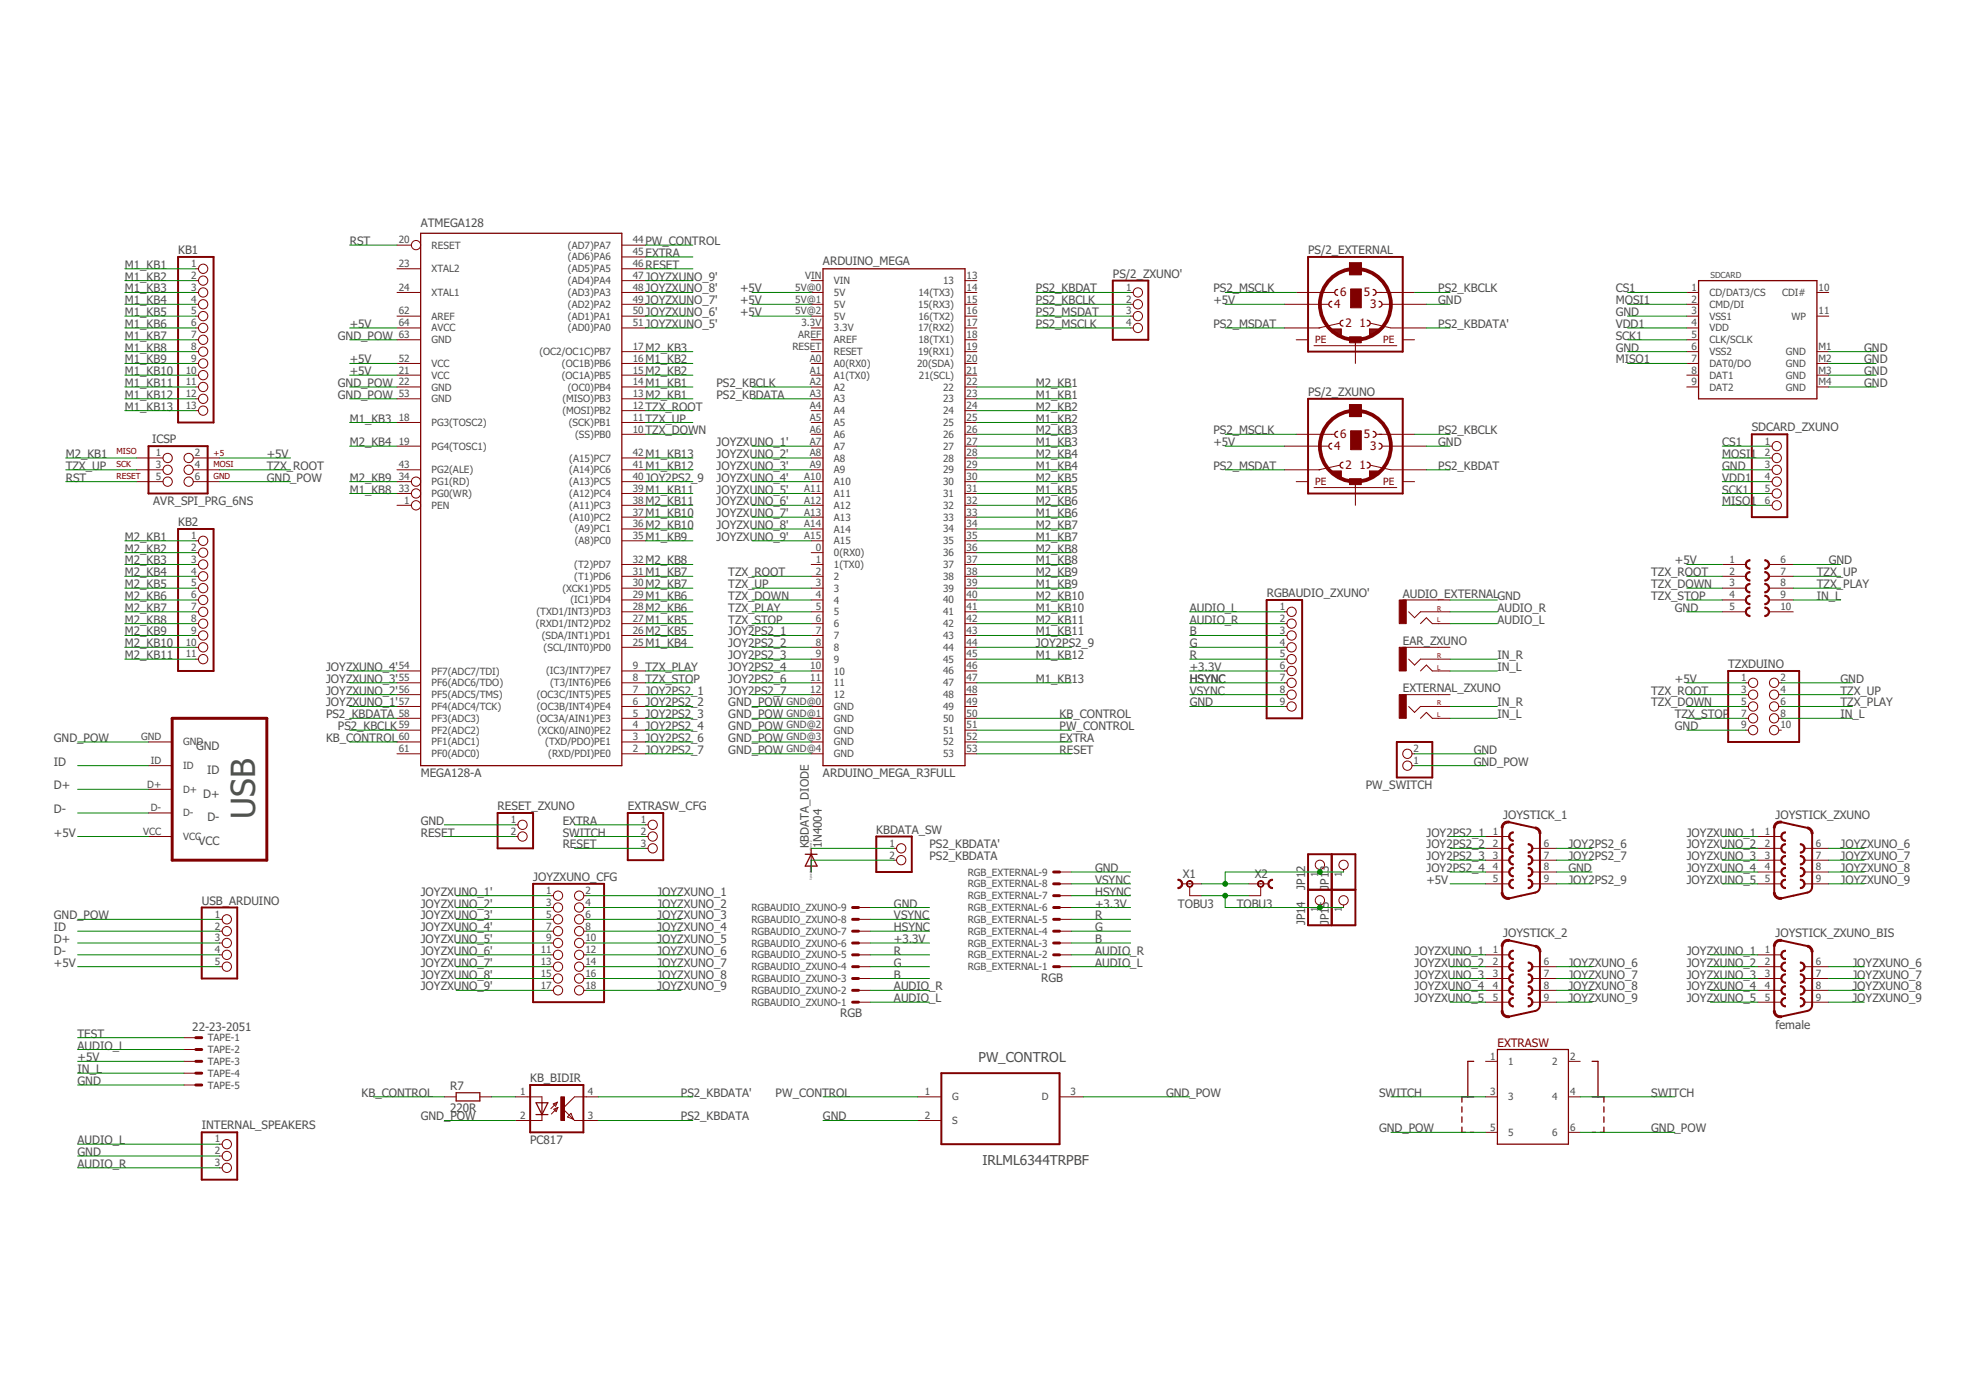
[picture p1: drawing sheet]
<svg xmlns="http://www.w3.org/2000/svg" width="297mm" height="210mm" viewBox="0 0 297 210" stroke-linecap="round" stroke-linejoin="round" font-family="sans-serif">
<defs><g id="words">
<text font-size="5" fill="#505050" x="38.3" y="123" transform="rotate(-90 38.3 123)">USB</text>
<g font-size="2.1" fill="#505050">
<text x="147" y="159.6">PW_CONTROL</text>
<text x="147.6" y="175">IRLML6344TRPBF</text>
</g>
<g font-size="1.8" fill="#505050">
<text x="63.2" y="34.2">ATMEGA128</text>
<text x="18.8" y="40.4">M1_KB1</text>
<text x="26.8" y="38.2">KB1</text>
<text x="52.5" y="36.8">RST</text>
<text x="97" y="40.4">RESET</text>
<text x="97" y="38.6">EXTRA</text>
<text x="97" y="36.8">PW_CONTROL</text>
<text x="123.7" y="39.8">ARDUINO_MEGA</text>
<text x="167.2" y="41.7">PS/2_ZXUNO'</text>
<text x="196.5" y="38.2">PS/2_EXTERNAL</text>
<text x="18.8" y="42.2">M1_KB2</text>
<text x="18.8" y="43.9">M1_KB3</text>
<text x="18.8" y="45.7">M1_KB4</text>
<text x="18.8" y="47.5">M1_KB5</text>
<text x="97" y="47.5">JOYZXUNO_6'</text>
<text x="97" y="45.7">JOYZXUNO_7'</text>
<text x="97" y="43.9">JOYZXUNO_8'</text>
<text x="97" y="42.2">JOYZXUNO_9'</text>
<text x="111.2" y="43.9">+5V</text>
<text x="111.2" y="45.7">+5V</text>
<text x="111.2" y="47.5">+5V</text>
<text x="155.6" y="43.9">PS2_KBDAT</text>
<text x="155.6" y="45.7">PS2_KBCLK</text>
<text x="155.6" y="47.5">PS2_MSDAT</text>
<text x="182.3" y="43.9">PS2_MSCLK</text>
<text x="182.3" y="45.7">+5V</text>
<text x="216.1" y="43.9">PS2_KBCLK</text>
<text x="216.1" y="45.7">GND</text>
<text x="242.8" y="47.5">GND</text>
<text x="242.8" y="45.7">MOSI1</text>
<text x="242.8" y="43.9">CS1</text>
<text x="18.8" y="49.3">M1_KB6</text>
<text x="18.8" y="51">M1_KB7</text>
<text x="18.8" y="52.8">M1_KB8</text>
<text x="50.8" y="51">GND_POW</text>
<text x="52.5" y="49.3">+5V</text>
<text x="97" y="52.8">M2_KB3</text>
<text x="97" y="49.3">JOYZXUNO_5'</text>
<text x="155.6" y="49.3">PS2_MSCLK</text>
<text x="182.3" y="49.3">PS2_MSDAT</text>
<text x="216.1" y="49.3">PS2_KBDATA'</text>
<text x="242.8" y="52.8">GND</text>
<text x="242.8" y="51">SCK1</text>
<text x="242.8" y="49.3">VDD1</text>
<text x="280.1" y="52.8">GND</text>
<text x="18.8" y="54.6">M1_KB9</text>
<text x="18.8" y="56.4">M1_KB10</text>
<text x="18.8" y="58.2">M1_KB11</text>
<text x="18.8" y="59.9">M1_KB12</text>
<text x="50.8" y="58.2">GND_POW</text>
<text x="50.8" y="59.9">GND_POW</text>
<text x="52.5" y="54.6">+5V</text>
<text x="52.5" y="56.4">+5V</text>
<text x="97" y="59.9">M2_KB1</text>
<text x="97" y="58.2">M1_KB1</text>
<text x="97" y="54.6">M1_KB2</text>
<text x="97" y="56.4">M2_KB2</text>
<text x="107.7" y="58.2">PS2_KBCLK</text>
<text x="107.7" y="59.9">PS2_KBDATA</text>
<text x="155.6" y="58.2">M2_KB1</text>
<text x="155.6" y="59.9">M1_KB1</text>
<text x="196.5" y="59.5">PS/2_ZXUNO</text>
<text x="242.8" y="54.6">MISO1</text>
<text x="280.1" y="54.6">GND</text>
<text x="280.1" y="56.4">GND</text>
<text x="280.1" y="58.2">GND</text>
<text x="18.8" y="61.7">M1_KB13</text>
<text x="52.5" y="63.5">M1_KB3</text>
<text x="97" y="61.7">TZX_ROOT</text>
<text x="97" y="65.3">TZX_DOWN</text>
<text x="97" y="63.5">TZX_UP</text>
<text x="155.6" y="63.5">M1_KB2</text>
<text x="155.6" y="61.7">M2_KB2</text>
<text x="155.6" y="65.3">M2_KB3</text>
<text x="182.3" y="65.3">PS2_MSCLK</text>
<text x="216.1" y="65.3">PS2_KBCLK</text>
<text x="263.2" y="64.8">SDCARD_ZXUNO</text>
<text x="9.9" y="68.8">M2_KB1</text>
<text x="9.9" y="70.6">TZX_UP</text>
<text x="22.9" y="66.5">ICSP</text>
<text x="40.1" y="68.8">+5V</text>
<text x="40.1" y="70.6">TZX_ROOT</text>
<text x="52.5" y="67">M2_KB4</text>
<text x="97" y="70.6">M1_KB12</text>
<text x="97" y="68.8">M1_KB13</text>
<text x="107.7" y="67">JOYZXUNO_1'</text>
<text x="107.7" y="68.8">JOYZXUNO_2'</text>
<text x="107.7" y="70.6">JOYZXUNO_3'</text>
<text x="155.6" y="67">M1_KB3</text>
<text x="155.6" y="70.6">M1_KB4</text>
<text x="155.6" y="68.8">M2_KB4</text>
<text x="182.3" y="70.6">PS2_MSDAT</text>
<text x="182.3" y="67">+5V</text>
<text x="216.1" y="70.6">PS2_KBDAT</text>
<text x="216.1" y="67">GND</text>
<text x="258.8" y="70.6">GND</text>
<text x="258.8" y="68.8">MOSI1</text>
<text x="258.8" y="67">CS1</text>
<text x="9.9" y="72.4">RST</text>
<text x="23" y="75.9">AVR_SPI_PRG_6NS</text>
<text x="40.1" y="72.4">GND_POW</text>
<text x="52.5" y="74.2">M1_KB8</text>
<text x="52.5" y="72.4">M2_KB9</text>
<text x="97" y="77.7">M1_KB10</text>
<text x="97" y="74.2">M1_KB11</text>
<text x="97" y="75.9">M2_KB11</text>
<text x="97" y="72.4">JOY2PS2_9</text>
<text x="107.7" y="72.4">JOYZXUNO_4'</text>
<text x="107.7" y="74.2">JOYZXUNO_5'</text>
<text x="107.7" y="75.9">JOYZXUNO_6'</text>
<text x="107.7" y="77.7">JOYZXUNO_7'</text>
<text x="155.6" y="74.2">M1_KB5</text>
<text x="155.6" y="77.7">M1_KB6</text>
<text x="155.6" y="75.9">M2_KB6</text>
<text x="155.6" y="72.4">M2_KB5</text>
<text x="258.8" y="75.9">MISO1</text>
<text x="258.8" y="74.2">SCK1</text>
<text x="258.8" y="72.4">VDD1</text>
<text x="18.8" y="81.3">M2_KB1</text>
<text x="18.8" y="83">M2_KB2</text>
<text x="26.8" y="79">KB2</text>
<text x="97" y="81.3">M1_KB9</text>
<text x="97" y="79.5">M2_KB10</text>
<text x="107.7" y="79.5">JOYZXUNO_8'</text>
<text x="107.7" y="81.3">JOYZXUNO_9'</text>
<text x="155.6" y="81.3">M1_KB7</text>
<text x="155.6" y="79.5">M2_KB7</text>
<text x="155.6" y="83">M2_KB8</text>
<text x="18.8" y="84.8">M2_KB3</text>
<text x="18.8" y="86.6">M2_KB4</text>
<text x="18.8" y="88.4">M2_KB5</text>
<text x="97" y="86.6">M1_KB7</text>
<text x="97" y="88.4">M2_KB7</text>
<text x="97" y="84.8">M2_KB8</text>
<text x="109.4" y="86.6">TZX_ROOT</text>
<text x="109.4" y="88.4">TZX_UP</text>
<text x="155.6" y="84.8">M1_KB8</text>
<text x="155.6" y="88.4">M1_KB9</text>
<text x="155.6" y="86.6">M2_KB9</text>
<text x="190.3" y="89.7">RGBAUDIO_ZXUNO'</text>
<text x="210.8" y="89.8">AUDIO_EXTERNALGND</text>
<text x="248.1" y="86.6">TZX_ROOT</text>
<text x="248.1" y="88.4">TZX_DOWN</text>
<text x="251.6" y="84.8">+5V</text>
<text x="273" y="86.6">TZX_UP</text>
<text x="273" y="88.4">TZX_PLAY</text>
<text x="274.8" y="84.8">GND</text>
<text x="18.8" y="90.1">M2_KB6</text>
<text x="18.8" y="91.9">M2_KB7</text>
<text x="18.8" y="93.7">M2_KB8</text>
<text x="18.8" y="95.5">M2_KB9</text>
<text x="97" y="93.7">M1_KB5</text>
<text x="97" y="90.1">M1_KB6</text>
<text x="97" y="91.9">M2_KB6</text>
<text x="97" y="95.5">M2_KB5</text>
<text x="109.4" y="95.5">JOY2PS2_1</text>
<text x="109.4" y="90.1">TZX_DOWN</text>
<text x="109.4" y="93.7">TZX_STOP</text>
<text x="109.4" y="91.9">TZX_PLAY</text>
<text x="155.6" y="91.9">M1_KB10</text>
<text x="155.6" y="95.5">M1_KB11</text>
<text x="155.6" y="90.1">M2_KB10</text>
<text x="155.6" y="93.7">M2_KB11</text>
<text x="178.8" y="91.9">AUDIO_L</text>
<text x="178.8" y="93.7">AUDIO_R</text>
<text x="178.8" y="95.5">B</text>
<text x="225" y="93.7">AUDIO_L</text>
<text x="225" y="91.9">AUDIO_R</text>
<text x="248.1" y="90.1">TZX_STOP</text>
<text x="251.6" y="91.9">GND</text>
<text x="273" y="90.1">IN_L</text>
<text x="18.8" y="97.3">M2_KB10</text>
<text x="18.8" y="99">M2_KB11</text>
<text x="49" y="100.8">JOYZXUNO_4'</text>
<text x="97" y="97.3">M1_KB4</text>
<text x="97" y="100.8">TZX_PLAY</text>
<text x="109.4" y="97.3">JOY2PS2_2</text>
<text x="109.4" y="99">JOY2PS2_3</text>
<text x="109.4" y="100.8">JOY2PS2_4</text>
<text x="155.6" y="99">M1_KB12</text>
<text x="155.6" y="97.3">JOY2PS2_9</text>
<text x="178.8" y="97.3">G</text>
<text x="178.8" y="99">R</text>
<text x="178.8" y="100.8">+3.3V</text>
<text x="210.8" y="96.9">EAR_ZXUNO</text>
<text x="225" y="99">IN_R</text>
<text x="225" y="100.8">IN_L</text>
<text x="259.6" y="100.4">TZXDUINO</text>
<text x="49" y="107.9">PS2_KBDATA</text>
<text x="49" y="106.1">JOYZXUNO_1'</text>
<text x="49" y="104.4">JOYZXUNO_2'</text>
<text x="49" y="102.6">JOYZXUNO_3'</text>
<text x="97" y="104.4">JOY2PS2_1</text>
<text x="97" y="106.1">JOY2PS2_2</text>
<text x="97" y="107.9">JOY2PS2_3</text>
<text x="97" y="102.6">TZX_STOP</text>
<text x="109.4" y="102.6">JOY2PS2_6</text>
<text x="109.4" y="104.4">JOY2PS2_7</text>
<text x="109.4" y="107.9">GND_POW</text>
<text x="109.4" y="106.1">GND_POW</text>
<text x="155.6" y="102.6">M1_KB13</text>
<text x="159.2" y="107.9">KB_CONTROL</text>
<text x="178.8" y="106.1">GND</text>
<text x="178.8" y="104.4">VSYNC</text>
<text x="178.8" y="102.6">HSYNC</text>
<text x="210.8" y="104">EXTERNAL_ZXUNO</text>
<text x="225" y="106.1">IN_R</text>
<text x="225" y="107.9">IN_L</text>
<text x="248.1" y="104.4">TZX_ROOT</text>
<text x="248.1" y="106.1">TZX_DOWN</text>
<text x="251.6" y="102.6">+5V</text>
<text x="251.6" y="107.9">TZX_STOP</text>
<text x="276.5" y="102.6">GND</text>
<text x="276.5" y="104.4">TZX_UP</text>
<text x="276.5" y="106.1">TZX_PLAY</text>
<text x="276.5" y="107.9">IN_L</text>
<text x="8.1" y="111.5">GND_POW</text>
<text x="29.5" y="112.7">GND</text>
<text x="49" y="111.5">KB_CONTROL</text>
<text x="50.8" y="109.7">PS2_KBCLK</text>
<text x="97" y="109.7">JOY2PS2_4</text>
<text x="97" y="111.5">JOY2PS2_6</text>
<text x="97" y="113.3">JOY2PS2_7</text>
<text x="109.4" y="109.7">GND_POW</text>
<text x="109.4" y="111.5">GND_POW</text>
<text x="109.4" y="113.3">GND_POW</text>
<text x="159.2" y="113.3">RESET</text>
<text x="159.2" y="111.5">EXTRA</text>
<text x="159.2" y="109.7">PW_CONTROL</text>
<text x="221.4" y="113.3">GND</text>
<text x="251.6" y="109.7">GND</text>
<text x="8.1" y="115">ID</text>
<text x="8.1" y="118.6">D+</text>
<text x="30.5" y="119.8">D+</text>
<text x="31.1" y="116.3">ID</text>
<text x="63.2" y="116.8">MEGA128-A</text>
<text x="123.7" y="116.8">ARDUINO_MEGA_R3FULL</text>
<text x="205.2" y="118.5">PW_SWITCH</text>
<text x="221.4" y="115">GND_POW</text>
<text x="8.1" y="125.7">+5V</text>
<text x="8.1" y="122.1">D-</text>
<text x="31.2" y="123.4">D-</text>
<text x="63.2" y="123.9">GND</text>
<text x="63.2" y="125.7">RESET</text>
<text x="74.8" y="121.7">RESET_ZXUNO</text>
<text x="84.5" y="125.7">SWITCH</text>
<text x="84.5" y="123.9">EXTRA</text>
<text x="94.3" y="121.7">EXTRASW_CFG</text>
<text x="131.6" y="125.3">KBDATA_SW</text>
<text x="214.3" y="125.7">JOY2PS2_1</text>
<text x="225.9" y="123">JOYSTICK_1</text>
<text x="253.4" y="125.7">JOYZXUNO_1</text>
<text x="266.8" y="123">JOYSTICK_ZXUNO</text>
<text x="29.8" y="126.9">VCC</text>
<text x="84.5" y="127.5">RESET</text>
<text x="121.5" y="127.5" transform="rotate(-90 121.5 127.5)">KBDATA_DIODE</text>
<text x="123.5" y="127.5" transform="rotate(-90 123.5 127.5)">1N4004</text>
<text x="139.6" y="127.5">PS2_KBDATA'</text>
<text x="139.6" y="129.3">PS2_KBDATA</text>
<text x="164.5" y="131">GND</text>
<text x="177.7" y="131.9">X1</text>
<text x="188.5" y="131.9">X2</text>
<text x="214.3" y="127.5">JOY2PS2_2</text>
<text x="214.3" y="129.3">JOY2PS2_3</text>
<text x="214.3" y="131">JOY2PS2_4</text>
<text x="235.6" y="131">GND</text>
<text x="235.6" y="127.5">JOY2PS2_6</text>
<text x="235.6" y="129.3">JOY2PS2_7</text>
<text x="253.4" y="127.5">JOYZXUNO_2</text>
<text x="253.4" y="129.3">JOYZXUNO_3</text>
<text x="253.4" y="131">JOYZXUNO_4</text>
<text x="276.5" y="127.5">JOYZXUNO_6</text>
<text x="276.5" y="129.3">JOYZXUNO_7</text>
<text x="276.5" y="131">JOYZXUNO_8</text>
<text x="30.3" y="135.9">USB_ARDUINO</text>
<text x="63.2" y="134.6">JOYZXUNO_1'</text>
<text x="63.2" y="136.4">JOYZXUNO_2'</text>
<text x="80.1" y="132.4">JOYZXUNO_CFG</text>
<text x="98.8" y="134.6">JOYZXUNO_1</text>
<text x="98.8" y="136.4">JOYZXUNO_2</text>
<text x="134.3" y="136.4">GND</text>
<text x="164.5" y="132.8">VSYNC</text>
<text x="164.5" y="136.4">+3.3V</text>
<text x="164.5" y="134.6">HSYNC</text>
<text x="177" y="136.4">TOBU3</text>
<text x="185.8" y="136.4">TOBU3</text>
<text x="196.1" y="133.7" transform="rotate(-90 196.1 133.7)">JP12</text>
<text x="199.6" y="133.7" transform="rotate(-90 199.6 133.7)">JP13</text>
<text x="214.3" y="132.8">+5V</text>
<text x="235.6" y="132.8">JOY2PS2_9</text>
<text x="253.4" y="132.8">JOYZXUNO_5</text>
<text x="276.5" y="132.8">JOYZXUNO_9</text>
<text x="8.1" y="138.1">GND_POW</text>
<text x="8.1" y="139.9">ID</text>
<text x="8.1" y="141.7">D+</text>
<text x="8.1" y="143.5">D-</text>
<text x="63.2" y="138.1">JOYZXUNO_3'</text>
<text x="63.2" y="139.9">JOYZXUNO_4'</text>
<text x="63.2" y="141.7">JOYZXUNO_5'</text>
<text x="63.2" y="143.5">JOYZXUNO_6'</text>
<text x="98.8" y="143.5">JOYZXUNO_6</text>
<text x="98.8" y="138.1">JOYZXUNO_3</text>
<text x="98.8" y="139.9">JOYZXUNO_4</text>
<text x="98.8" y="141.7">JOYZXUNO_5</text>
<text x="134.3" y="143.5">R</text>
<text x="134.3" y="138.1">VSYNC</text>
<text x="134.3" y="141.7">+3.3V</text>
<text x="134.3" y="139.9">HSYNC</text>
<text x="164.5" y="143.5">AUDIO_R</text>
<text x="164.5" y="141.7">B</text>
<text x="164.5" y="139.9">G</text>
<text x="164.5" y="138.1">R</text>
<text x="196.1" y="139" transform="rotate(-90 196.1 139)">JP14</text>
<text x="199.6" y="139" transform="rotate(-90 199.6 139)">JP15</text>
<text x="212.5" y="143.5">JOYZXUNO_1</text>
<text x="225.9" y="140.8">JOYSTICK_2</text>
<text x="253.4" y="143.5">JOYZXUNO_1</text>
<text x="266.8" y="140.8">JOYSTICK_ZXUNO_BIS</text>
<text x="8.1" y="145.2">+5V</text>
<text x="63.2" y="145.2">JOYZXUNO_7'</text>
<text x="63.2" y="147">JOYZXUNO_8'</text>
<text x="63.2" y="148.8">JOYZXUNO_9'</text>
<text x="98.8" y="145.2">JOYZXUNO_7</text>
<text x="98.8" y="147">JOYZXUNO_8</text>
<text x="98.8" y="148.8">JOYZXUNO_9</text>
<text x="134.3" y="148.8">AUDIO_R</text>
<text x="134.3" y="147">B</text>
<text x="134.3" y="145.2">G</text>
<text x="156.4" y="147.5">RGB</text>
<text x="164.5" y="145.2">AUDIO_L</text>
<text x="212.5" y="145.2">JOYZXUNO_2</text>
<text x="212.5" y="147">JOYZXUNO_3</text>
<text x="212.5" y="148.8">JOYZXUNO_4</text>
<text x="235.6" y="145.2">JOYZXUNO_6</text>
<text x="235.6" y="147">JOYZXUNO_7</text>
<text x="235.6" y="148.8">JOYZXUNO_8</text>
<text x="253.4" y="145.2">JOYZXUNO_2</text>
<text x="253.4" y="147">JOYZXUNO_3</text>
<text x="253.4" y="148.8">JOYZXUNO_4</text>
<text x="278.3" y="145.2">JOYZXUNO_6</text>
<text x="278.3" y="147">JOYZXUNO_7</text>
<text x="278.3" y="148.8">JOYZXUNO_8</text>
<text x="11.7" y="155.9">TEST</text>
<text x="28.9" y="154.9">22-23-2051</text>
<text x="126.2" y="152.8">RGB</text>
<text x="134.3" y="150.6">AUDIO_L</text>
<text x="212.5" y="150.6">JOYZXUNO_5</text>
<text x="235.6" y="150.6">JOYZXUNO_9</text>
<text x="253.4" y="150.6">JOYZXUNO_5</text>
<text x="266.8" y="154.6">female</text>
<text x="278.3" y="150.6">JOYZXUNO_9</text>
<text x="11.7" y="159.5">+5V</text>
<text x="11.7" y="157.7">AUDIO_L</text>
<text x="11.7" y="161.2">IN_L</text>
<text x="11.7" y="163">GND</text>
<text x="54.3" y="164.8">KB_CONTROL</text>
<text x="67.7" y="167.1">220R</text>
<text x="67.7" y="163.8">R7</text>
<text x="79.7" y="162.6">KB_BIDIR</text>
<text x="102.3" y="164.8">PS2_KBDATA'</text>
<text x="116.5" y="164.8">PW_CONTROL</text>
<text x="175.2" y="164.8">GND_POW</text>
<text x="207.2" y="164.8">SWITCH</text>
<text x="248.1" y="164.8">SWITCH</text>
<text x="11.7" y="173.7">GND</text>
<text x="11.7" y="171.9">AUDIO_L</text>
<text x="30.3" y="169.7">INTERNAL_SPEAKERS</text>
<text x="63.2" y="168.4">GND_POW</text>
<text x="79.7" y="171.9">PC817</text>
<text x="102.3" y="168.4">PS2_KBDATA</text>
<text x="123.7" y="168.4">GND</text>
<text x="207.2" y="170.1">GND_POW</text>
<text x="248.1" y="170.1">GND_POW</text>
<text x="11.7" y="175.5">AUDIO_R</text>
</g>
<g font-size="1.8" fill="#800000">
<text x="200.4" y="46.2">4</text>
<text x="201.3" y="44.5">6</text>
<text x="204.9" y="44.5">5</text>
<text x="205.9" y="46.2">3</text>
<text x="202.1" y="49.1">2</text>
<text x="204.3" y="49.1">1</text>
<text x="201.3" y="65.8">6</text>
<text x="204.9" y="65.8">5</text>
<text x="200.4" y="67.6">4</text>
<text x="202.1" y="70.4">2</text>
<text x="204.3" y="70.4">1</text>
<text x="205.9" y="67.6">3</text>
<text x="225" y="157.3">EXTRASW</text>
</g>
<g font-size="1.5" fill="#505050">
<text x="28.7" y="40.1">1</text>
<text x="28.7" y="41.9">2</text>
<text x="59.9" y="40.1">23</text>
<text x="59.9" y="36.6">20</text>
<text x="64.8" y="40.9">XTAL2</text>
<text x="64.8" y="37.4">RESET</text>
<text x="85.3" y="39.1">(AD6)PA6</text>
<text x="85.3" y="37.4">(AD7)PA7</text>
<text x="85.3" y="40.9">(AD5)PA5</text>
<text x="95.1" y="38.4">45</text>
<text x="95.1" y="36.6">44</text>
<text x="95.1" y="40.1">46</text>
<text x="95.1" y="41.9">47</text>
<text x="121" y="41.9">VIN</text>
<text x="145.2" y="41.9">13</text>
<text x="28.7" y="43.7">3</text>
<text x="28.7" y="45.5">4</text>
<text x="28.7" y="47.2">5</text>
<text x="59.9" y="47.2">62</text>
<text x="59.9" y="43.7">24</text>
<text x="64.8" y="44.5">XTAL1</text>
<text x="85.3" y="42.7">(AD4)PA4</text>
<text x="85.3" y="44.5">(AD3)PA3</text>
<text x="85.3" y="46.2">(AD2)PA2</text>
<text x="95.1" y="43.7">48</text>
<text x="95.1" y="45.5">49</text>
<text x="95.1" y="47.2">50</text>
<text x="119.5" y="43.7">5V@0</text>
<text x="119.5" y="45.5">5V@1</text>
<text x="119.5" y="47.2">5V@2</text>
<text x="125.3" y="44.5">5V</text>
<text x="125.3" y="46.2">5V</text>
<text x="125.3" y="42.7">VIN</text>
<text x="137.9" y="46.2">15(RX3)</text>
<text x="138" y="44.5">14(TX3)</text>
<text x="141.7" y="42.7">13</text>
<text x="145.2" y="47.2">16</text>
<text x="145.2" y="45.5">15</text>
<text x="145.2" y="43.7">14</text>
<text x="169.2" y="43.7">1</text>
<text x="169.2" y="45.5">2</text>
<text x="169.2" y="47.2">3</text>
<text x="254.1" y="43.7">1</text>
<text x="254.1" y="45.5">2</text>
<text x="254.1" y="47.2">3</text>
<text x="256.8" y="44.5">CD/DAT3/CS</text>
<text x="256.8" y="46.2">CMD/DI</text>
<text x="267.8" y="44.5">CDI#</text>
<text x="273.2" y="43.7">10</text>
<text x="273.2" y="47.2">11</text>
<text x="28.7" y="49">6</text>
<text x="28.7" y="50.8">7</text>
<text x="28.7" y="52.6">8</text>
<text x="59.9" y="49">64</text>
<text x="59.9" y="50.8">63</text>
<text x="64.8" y="49.8">AVCC</text>
<text x="64.8" y="51.6">GND</text>
<text x="64.8" y="48">AREF</text>
<text x="81" y="53.3">(OC2/OC1C)PB7</text>
<text x="85.3" y="48">(AD1)PA1</text>
<text x="85.3" y="49.8">(AD0)PA0</text>
<text x="95.1" y="52.6">17</text>
<text x="95.1" y="49">51</text>
<text x="119.1" y="52.6">RESET</text>
<text x="119.9" y="50.8">AREF</text>
<text x="120.4" y="49">3.3V</text>
<text x="125.3" y="53.4">RESET</text>
<text x="125.3" y="48">5V</text>
<text x="125.3" y="49.8">3.3V</text>
<text x="125.3" y="51.6">AREF</text>
<text x="137.9" y="49.8">17(RX2)</text>
<text x="137.9" y="53.3">19(RX1)</text>
<text x="138" y="48">16(TX2)</text>
<text x="138" y="51.6">18(TX1)</text>
<text x="145.2" y="49">17</text>
<text x="145.2" y="50.8">18</text>
<text x="145.2" y="52.6">19</text>
<text x="169.2" y="49">4</text>
<text x="254.1" y="50.8">5</text>
<text x="254.1" y="49">4</text>
<text x="254.1" y="52.6">6</text>
<text x="256.8" y="51.6">CLK/SCLK</text>
<text x="256.8" y="49.8">VDD</text>
<text x="256.8" y="48">VSS1</text>
<text x="256.8" y="53.4">VSS2</text>
<text x="268.3" y="53.3">GND</text>
<text x="269.2" y="48">WP</text>
<text x="273.2" y="52.6">M1</text>
<text x="27.9" y="56.1">10</text>
<text x="27.9" y="57.9">11</text>
<text x="27.9" y="59.7">12</text>
<text x="28.7" y="54.4">9</text>
<text x="59.9" y="54.4">52</text>
<text x="59.9" y="56.1">21</text>
<text x="59.9" y="59.7">53</text>
<text x="59.9" y="57.9">22</text>
<text x="64.8" y="55.1">VCC</text>
<text x="64.8" y="56.9">VCC</text>
<text x="64.8" y="58.7">GND</text>
<text x="84.4" y="56.9">(OC1A)PB5</text>
<text x="84.4" y="55.1">(OC1B)PB6</text>
<text x="85.3" y="58.7">(OC0)PB4</text>
<text x="95.1" y="54.4">16</text>
<text x="95.1" y="56.1">15</text>
<text x="95.1" y="57.9">14</text>
<text x="95.1" y="59.7">13</text>
<text x="121.7" y="54.4">A0</text>
<text x="121.7" y="56.1">A1</text>
<text x="121.7" y="57.9">A2</text>
<text x="121.7" y="59.7">A3</text>
<text x="125.3" y="55.1">A0(RX0)</text>
<text x="125.3" y="56.9">A1(TX0)</text>
<text x="125.3" y="58.7">A2</text>
<text x="137.8" y="55.1">20(SDA)</text>
<text x="138.1" y="56.9">21(SCL)</text>
<text x="141.7" y="58.7">22</text>
<text x="145.2" y="57.9">22</text>
<text x="145.2" y="59.7">23</text>
<text x="145.2" y="56.1">21</text>
<text x="145.2" y="54.4">20</text>
<text x="254.1" y="54.4">7</text>
<text x="254.1" y="56.1">8</text>
<text x="254.1" y="57.9">9</text>
<text x="256.8" y="55.1">DAT0/DO</text>
<text x="256.8" y="56.9">DAT1</text>
<text x="256.8" y="58.7">DAT2</text>
<text x="268.3" y="55.1">GND</text>
<text x="268.3" y="56.9">GND</text>
<text x="268.3" y="58.7">GND</text>
<text x="273.2" y="54.4">M2</text>
<text x="273.2" y="56.1">M3</text>
<text x="273.2" y="57.9">M4</text>
<text x="27.9" y="61.5">13</text>
<text x="59.9" y="63.2">18</text>
<text x="64.8" y="60.5">GND</text>
<text x="64.8" y="64">PG3(TOSC2)</text>
<text x="84.5" y="60.5">(MISO)PB3</text>
<text x="84.5" y="62.2">(MOSI)PB2</text>
<text x="85.5" y="64">(SCK)PB1</text>
<text x="86.4" y="65.8">(SS)PB0</text>
<text x="95.1" y="61.5">12</text>
<text x="95.1" y="63.2">11</text>
<text x="95.1" y="65">10</text>
<text x="121.7" y="61.5">A4</text>
<text x="121.7" y="63.2">A5</text>
<text x="121.7" y="65">A6</text>
<text x="125.3" y="60.5">A3</text>
<text x="125.3" y="62.2">A4</text>
<text x="125.3" y="64">A5</text>
<text x="125.3" y="65.8">A6</text>
<text x="141.7" y="60.5">23</text>
<text x="141.7" y="62.2">24</text>
<text x="141.7" y="64">25</text>
<text x="141.7" y="65.8">26</text>
<text x="145.2" y="61.5">24</text>
<text x="145.2" y="63.2">25</text>
<text x="145.2" y="65">26</text>
<text x="23.4" y="68.6">1</text>
<text x="23.4" y="70.3">3</text>
<text x="29.3" y="68.6">2</text>
<text x="29.3" y="70.3">4</text>
<text x="59.9" y="66.8">19</text>
<text x="59.9" y="70.3">43</text>
<text x="64.8" y="67.6">PG4(TOSC1)</text>
<text x="64.8" y="71.1">PG2(ALE)</text>
<text x="85.5" y="69.3">(A15)PC7</text>
<text x="85.5" y="71.1">(A14)PC6</text>
<text x="95.1" y="68.6">42</text>
<text x="95.1" y="70.3">41</text>
<text x="121.7" y="66.8">A7</text>
<text x="121.7" y="68.6">A8</text>
<text x="121.7" y="70.3">A9</text>
<text x="125.3" y="67.6">A7</text>
<text x="125.3" y="69.4">A8</text>
<text x="125.3" y="71.1">A9</text>
<text x="141.7" y="67.6">27</text>
<text x="141.7" y="69.3">28</text>
<text x="141.7" y="71.1">29</text>
<text x="145.2" y="66.8">27</text>
<text x="145.2" y="68.6">28</text>
<text x="145.2" y="70.3">29</text>
<text x="265.2" y="66.8">1</text>
<text x="265.2" y="68.6">2</text>
<text x="265.2" y="70.3">3</text>
<text x="23.4" y="72.1">5</text>
<text x="29.3" y="72.1">6</text>
<text x="59.9" y="73.9">33</text>
<text x="59.9" y="72.1">34</text>
<text x="60.7" y="75.7">1</text>
<text x="64.8" y="74.7">PG0(WR)</text>
<text x="64.8" y="72.9">PG1(RD)</text>
<text x="64.8" y="76.5">PEN</text>
<text x="85.5" y="72.9">(A13)PC5</text>
<text x="85.5" y="74.7">(A12)PC4</text>
<text x="85.5" y="76.5">(A11)PC3</text>
<text x="95.1" y="72.1">40</text>
<text x="95.1" y="73.9">39</text>
<text x="95.1" y="75.7">38</text>
<text x="95.1" y="77.5">37</text>
<text x="120.8" y="72.1">A10</text>
<text x="120.8" y="73.9">A11</text>
<text x="120.8" y="75.7">A12</text>
<text x="120.8" y="77.5">A13</text>
<text x="125.3" y="72.9">A10</text>
<text x="125.3" y="74.7">A11</text>
<text x="125.3" y="76.5">A12</text>
<text x="141.7" y="72.9">30</text>
<text x="141.7" y="74.7">31</text>
<text x="141.7" y="76.5">32</text>
<text x="145.2" y="72.1">30</text>
<text x="145.2" y="73.9">31</text>
<text x="145.2" y="75.7">32</text>
<text x="145.2" y="77.5">33</text>
<text x="265.2" y="72.1">4</text>
<text x="265.2" y="73.9">5</text>
<text x="265.2" y="75.7">6</text>
<text x="28.7" y="81">1</text>
<text x="28.7" y="82.8">2</text>
<text x="85.5" y="78.2">(A10)PC2</text>
<text x="86.4" y="80">(A9)PC1</text>
<text x="86.4" y="81.8">(A8)PC0</text>
<text x="95.1" y="79.2">36</text>
<text x="95.1" y="81">35</text>
<text x="120.8" y="79.2">A14</text>
<text x="120.8" y="81">A15</text>
<text x="122.6" y="82.8">0</text>
<text x="125.3" y="78.2">A13</text>
<text x="125.3" y="80">A14</text>
<text x="125.3" y="81.8">A15</text>
<text x="125.3" y="83.6">0(RX0)</text>
<text x="141.7" y="78.2">33</text>
<text x="141.7" y="80">34</text>
<text x="141.7" y="81.8">35</text>
<text x="141.7" y="83.6">36</text>
<text x="145.2" y="79.2">34</text>
<text x="145.2" y="81">35</text>
<text x="145.2" y="82.8">36</text>
<text x="28.7" y="84.6">3</text>
<text x="28.7" y="86.3">4</text>
<text x="28.7" y="88.1">5</text>
<text x="28.7" y="89.9">6</text>
<text x="84.5" y="88.9">(XCK1)PD5</text>
<text x="86.3" y="85.3">(T2)PD7</text>
<text x="86.3" y="87.1">(T1)PD6</text>
<text x="95.1" y="84.6">32</text>
<text x="95.1" y="86.3">31</text>
<text x="95.1" y="88.1">30</text>
<text x="95.1" y="89.9">29</text>
<text x="122.6" y="84.6">1</text>
<text x="122.6" y="86.3">2</text>
<text x="122.6" y="88.1">3</text>
<text x="122.6" y="89.9">4</text>
<text x="125.3" y="85.3">1(TX0)</text>
<text x="125.3" y="87.1">2</text>
<text x="125.3" y="88.9">3</text>
<text x="141.7" y="85.3">37</text>
<text x="141.7" y="87.1">38</text>
<text x="141.7" y="88.9">39</text>
<text x="145.2" y="84.6">37</text>
<text x="145.2" y="86.3">38</text>
<text x="145.2" y="89.9">40</text>
<text x="145.2" y="88.1">39</text>
<text x="259.9" y="84.6">1</text>
<text x="259.9" y="86.3">2</text>
<text x="259.9" y="88.1">3</text>
<text x="259.9" y="89.9">4</text>
<text x="267.5" y="84.6">6</text>
<text x="267.5" y="86.3">7</text>
<text x="267.5" y="88.1">8</text>
<text x="267.5" y="89.9">9</text>
<text x="28.7" y="91.7">7</text>
<text x="28.7" y="93.5">8</text>
<text x="28.7" y="95.2">9</text>
<text x="80.5" y="94.2">(RXD1/INT2)PD2</text>
<text x="80.6" y="92.5">(TXD1/INT3)PD3</text>
<text x="85.7" y="90.7">(IC1)PD4</text>
<text x="95.1" y="91.7">28</text>
<text x="95.1" y="93.5">27</text>
<text x="95.1" y="95.2">26</text>
<text x="122.6" y="91.7">5</text>
<text x="122.6" y="93.5">6</text>
<text x="122.6" y="95.2">7</text>
<text x="125.3" y="90.7">4</text>
<text x="125.3" y="92.5">5</text>
<text x="125.3" y="94.2">6</text>
<text x="141.7" y="90.7">40</text>
<text x="141.7" y="92.5">41</text>
<text x="141.7" y="94.2">42</text>
<text x="145.2" y="91.7">41</text>
<text x="145.2" y="93.5">42</text>
<text x="145.2" y="95.2">43</text>
<text x="192.3" y="91.7">1</text>
<text x="192.3" y="93.5">2</text>
<text x="192.3" y="95.2">3</text>
<text x="259.9" y="91.7">5</text>
<text x="267.5" y="91.7">10</text>
<text x="27.9" y="97">10</text>
<text x="27.9" y="98.8">11</text>
<text x="59.9" y="100.6">54</text>
<text x="64.8" y="101.3">PF7(ADC7/TDI)</text>
<text x="81.4" y="96">(SDA/INT1)PD1</text>
<text x="81.7" y="97.8">(SCL/INT0)PD0</text>
<text x="82.1" y="101.3">(IC3/INT7)PE7</text>
<text x="95.1" y="100.6">9</text>
<text x="95.1" y="97">25</text>
<text x="121.8" y="100.6">10</text>
<text x="122.6" y="97">8</text>
<text x="122.6" y="98.8">9</text>
<text x="125.3" y="96">7</text>
<text x="125.3" y="97.8">8</text>
<text x="125.3" y="99.6">9</text>
<text x="125.3" y="101.3">10</text>
<text x="141.7" y="96">43</text>
<text x="141.7" y="97.8">44</text>
<text x="141.7" y="99.6">45</text>
<text x="141.7" y="101.3">46</text>
<text x="145.2" y="97">44</text>
<text x="145.2" y="98.8">45</text>
<text x="145.2" y="100.6">46</text>
<text x="192.3" y="97">4</text>
<text x="192.3" y="98.8">5</text>
<text x="192.3" y="100.6">6</text>
<text x="59.9" y="107.7">58</text>
<text x="59.9" y="105.9">57</text>
<text x="59.9" y="104.1">56</text>
<text x="59.9" y="102.3">55</text>
<text x="64.8" y="106.7">PF4(ADC4/TCK)</text>
<text x="64.8" y="104.9">PF5(ADC5/TMS)</text>
<text x="64.8" y="103.1">PF6(ADC6/TDO)</text>
<text x="80.6" y="104.9">(OC3C/INT5)PE5</text>
<text x="80.7" y="106.7">(OC3B/INT4)PE4</text>
<text x="82.6" y="103.1">(T3/INT6)PE6</text>
<text x="95.1" y="107.7">5</text>
<text x="95.1" y="105.9">6</text>
<text x="95.1" y="104.1">7</text>
<text x="95.1" y="102.3">8</text>
<text x="118.2" y="105.9">GND@0</text>
<text x="118.2" y="107.7">GND@1</text>
<text x="121.8" y="102.3">11</text>
<text x="121.8" y="104.1">12</text>
<text x="125.3" y="103.1">11</text>
<text x="125.3" y="104.9">12</text>
<text x="125.3" y="106.7">GND</text>
<text x="141.7" y="103.1">47</text>
<text x="141.7" y="104.9">48</text>
<text x="141.7" y="106.7">49</text>
<text x="145.2" y="102.3">47</text>
<text x="145.2" y="104.1">48</text>
<text x="145.2" y="107.7">50</text>
<text x="145.2" y="105.9">49</text>
<text x="192.3" y="102.3">7</text>
<text x="192.3" y="104.1">8</text>
<text x="192.3" y="105.9">9</text>
<text x="261.6" y="102.3">1</text>
<text x="261.6" y="104.1">3</text>
<text x="261.6" y="105.9">5</text>
<text x="261.6" y="107.7">7</text>
<text x="267.5" y="102.3">2</text>
<text x="267.5" y="104.1">4</text>
<text x="267.5" y="105.9">6</text>
<text x="267.5" y="107.7">8</text>
<text x="21.2" y="111.2">GND</text>
<text x="27.5" y="112">GND</text>
<text x="59.9" y="113">61</text>
<text x="59.9" y="111.2">60</text>
<text x="59.9" y="109.5">59</text>
<text x="64.8" y="113.8">PF0(ADC0)</text>
<text x="64.8" y="112">PF1(ADC1)</text>
<text x="64.8" y="110.2">PF2(ADC2)</text>
<text x="64.8" y="108.5">PF3(ADC3)</text>
<text x="80.6" y="108.4">(OC3A/AIN1)PE3</text>
<text x="80.8" y="110.2">(XCK0/AIN0)PE2</text>
<text x="81.9" y="112">(TXD/PDO)PE1</text>
<text x="82.4" y="113.8">(RXD/PDI)PE0</text>
<text x="95.1" y="113">2</text>
<text x="95.1" y="111.2">3</text>
<text x="95.1" y="109.5">4</text>
<text x="118.2" y="113">GND@4</text>
<text x="118.2" y="109.5">GND@2</text>
<text x="118.2" y="111.2">GND@3</text>
<text x="125.3" y="113.8">GND</text>
<text x="125.3" y="108.5">GND</text>
<text x="125.3" y="110.2">GND</text>
<text x="125.3" y="112">GND</text>
<text x="141.7" y="113.8">53</text>
<text x="141.7" y="112">52</text>
<text x="141.7" y="110.2">51</text>
<text x="141.7" y="108.4">50</text>
<text x="145.2" y="113">53</text>
<text x="145.2" y="111.2">52</text>
<text x="145.2" y="109.5">51</text>
<text x="212.4" y="113">2</text>
<text x="261.6" y="109.5">9</text>
<text x="267.5" y="109.5">10</text>
<text x="22.1" y="118.3">D+</text>
<text x="22.7" y="114.8">ID</text>
<text x="27.5" y="119.1">D+</text>
<text x="27.5" y="115.6">ID</text>
<text x="212.4" y="114.8">1</text>
<text x="21.5" y="125.4">VCC</text>
<text x="22.7" y="121.9">D-</text>
<text x="27.5" y="122.7">D-</text>
<text x="76.7" y="123.7">1</text>
<text x="76.7" y="125.4">2</text>
<text x="96.3" y="123.7">1</text>
<text x="96.3" y="125.4">2</text>
<text x="224.3" y="125.4">1</text>
<text x="265.2" y="125.4">1</text>
<text x="27.5" y="126.2">VCC</text>
<text x="96.3" y="127.2">3</text>
<text x="133.6" y="127.2">1</text>
<text x="133.6" y="129">2</text>
<text x="145.4" y="131.6">RGB_EXTERNAL-9</text>
<text x="198.1" y="131.7" transform="rotate(-90 198.1 131.7)">1</text>
<text x="201.6" y="131.7" transform="rotate(-90 201.6 131.7)">1</text>
<text x="224.3" y="127.2">2</text>
<text x="224.3" y="129">3</text>
<text x="224.3" y="130.8">4</text>
<text x="231.9" y="127.2">6</text>
<text x="231.9" y="129">7</text>
<text x="231.9" y="130.8">8</text>
<text x="265.2" y="127.2">2</text>
<text x="265.2" y="129">3</text>
<text x="265.2" y="130.8">4</text>
<text x="272.8" y="127.2">6</text>
<text x="272.8" y="129">7</text>
<text x="272.8" y="130.8">8</text>
<text x="32.3" y="137.9">1</text>
<text x="82.1" y="134.3">1</text>
<text x="82.1" y="136.1">3</text>
<text x="82.1" y="137.9">5</text>
<text x="88" y="134.3">2</text>
<text x="88" y="136.1">4</text>
<text x="88" y="137.9">6</text>
<text x="112.9" y="136.9">RGBAUDIO_ZXUNO-9</text>
<text x="145.4" y="136.9">RGB_EXTERNAL-6</text>
<text x="145.4" y="135.1">RGB_EXTERNAL-7</text>
<text x="145.4" y="133.3">RGB_EXTERNAL-8</text>
<text x="198.1" y="137" transform="rotate(-90 198.1 137)">1</text>
<text x="201.6" y="137" transform="rotate(-90 201.6 137)">1</text>
<text x="224.3" y="132.6">5</text>
<text x="231.9" y="132.6">9</text>
<text x="265.2" y="132.6">5</text>
<text x="272.8" y="132.6">9</text>
<text x="32.3" y="139.7">2</text>
<text x="32.3" y="141.4">3</text>
<text x="32.3" y="143.2">4</text>
<text x="81.3" y="143.2">11</text>
<text x="82.1" y="139.7">7</text>
<text x="82.1" y="141.4">9</text>
<text x="88" y="139.7">8</text>
<text x="88" y="141.4">10</text>
<text x="88" y="143.2">12</text>
<text x="112.9" y="144">RGBAUDIO_ZXUNO-5</text>
<text x="112.9" y="142.2">RGBAUDIO_ZXUNO-6</text>
<text x="112.9" y="140.4">RGBAUDIO_ZXUNO-7</text>
<text x="112.9" y="138.7">RGBAUDIO_ZXUNO-8</text>
<text x="145.4" y="144">RGB_EXTERNAL-2</text>
<text x="145.4" y="142.2">RGB_EXTERNAL-3</text>
<text x="145.4" y="140.4">RGB_EXTERNAL-4</text>
<text x="145.4" y="138.7">RGB_EXTERNAL-5</text>
<text x="224.3" y="143.2">1</text>
<text x="265.2" y="143.2">1</text>
<text x="32.3" y="145">5</text>
<text x="81.3" y="145">13</text>
<text x="81.3" y="146.8">15</text>
<text x="81.3" y="148.6">17</text>
<text x="88" y="145">14</text>
<text x="88" y="146.8">16</text>
<text x="88" y="148.6">18</text>
<text x="112.9" y="149.3">RGBAUDIO_ZXUNO-2</text>
<text x="112.9" y="147.6">RGBAUDIO_ZXUNO-3</text>
<text x="112.9" y="145.8">RGBAUDIO_ZXUNO-4</text>
<text x="145.4" y="145.8">RGB_EXTERNAL-1</text>
<text x="224.3" y="145">2</text>
<text x="224.3" y="146.8">3</text>
<text x="224.3" y="148.6">4</text>
<text x="231.9" y="145">6</text>
<text x="231.9" y="146.8">7</text>
<text x="231.9" y="148.6">8</text>
<text x="265.2" y="145">2</text>
<text x="265.2" y="146.8">3</text>
<text x="265.2" y="148.6">4</text>
<text x="272.8" y="145">6</text>
<text x="272.8" y="146.8">7</text>
<text x="272.8" y="148.6">8</text>
<text x="112.9" y="151.1">RGBAUDIO_ZXUNO-1</text>
<text x="224.3" y="150.3">5</text>
<text x="231.9" y="150.3">9</text>
<text x="265.2" y="150.3">5</text>
<text x="272.8" y="150.3">9</text>
<text x="31.2" y="156.4">TAPE-1</text>
<text x="31.2" y="158.2">TAPE-2</text>
<text x="31.2" y="160">TAPE-3</text>
<text x="31.2" y="161.8">TAPE-4</text>
<text x="223.9" y="159.2">1</text>
<text x="226.6" y="160">1</text>
<text x="233.2" y="160">2</text>
<text x="235.9" y="159.2">2</text>
<text x="31.2" y="163.6">TAPE-5</text>
<text x="78.1" y="164.6">1</text>
<text x="88.3" y="164.6">4</text>
<text x="139" y="164.6">1</text>
<text x="143.1" y="165.3">G</text>
<text x="156.6" y="165.3">D</text>
<text x="160.8" y="164.6">3</text>
<text x="223.9" y="164.6">3</text>
<text x="226.6" y="165.3">3</text>
<text x="233.2" y="165.3">4</text>
<text x="235.9" y="164.6">4</text>
<text x="32.3" y="171.7">1</text>
<text x="32.3" y="173.4">2</text>
<text x="78.1" y="168.1">2</text>
<text x="88.3" y="168.1">3</text>
<text x="139" y="168.1">2</text>
<text x="143.1" y="168.9">S</text>
<text x="223.9" y="169.9">5</text>
<text x="226.6" y="170.7">5</text>
<text x="233.2" y="170.7">6</text>
<text x="235.9" y="169.9">6</text>
<text x="32.3" y="175.2">3</text>
</g>
<g font-size="1.5" fill="#800000">
<text x="197.6" y="51.5">PE</text>
<text x="207.8" y="51.5">PE</text>
<text x="197.6" y="72.8">PE</text>
<text x="207.8" y="72.8">PE</text>
</g>
<text font-size="1.2" fill="#505050" x="257" y="41.8">SDCARD</text>
<g font-size="1.2" fill="#800000">
<text x="17.5" y="70.2">SCK</text>
<text x="17.5" y="68.3">MISO</text>
<text x="32.1" y="70.2">MOSI</text>
<text x="32.1" y="68.5">+5</text>
<text x="17.5" y="72">RESET</text>
<text x="32.1" y="72">GND</text>
</g>
<g font-size="1" fill="#800000">
<text x="215.9" y="93.5">L</text>
<text x="215.9" y="91.7">R</text>
<text x="215.9" y="100.6">L</text>
<text x="215.9" y="98.9">R</text>
<text x="215.9" y="107.7">L</text>
<text x="215.9" y="106">R</text>
</g>
<g font-size=".4" fill="#505050">
<text x="122" y="128.6" transform="rotate(-90 122 128.6)">SpiceO</text>
<text x="122" y="127.4" transform="rotate(-90 122 127.4)">rder 2</text>
<text x="122" y="132.2" transform="rotate(-90 122 132.2)">SpiceOrder 1</text>
</g>
</g></defs>
<g fill="none" stroke="#800000" stroke-width=".19">
<path d="M63.2 35.1h30.2v79.9h-30.2zM123.7 40.4h21.3v74.6h-21.3zM199.7 49.4h1.8v1.1zM199.9 49.6h1.6M200.1 45.3a.44 .44 0 0 0-.5 .4 .44 .44 0 0 0 .5 .5M200.2 49.7h1.3M200.4 49.8h1.1M200.7 50h.8M200.9 50.1h.6M201 43.5a.44 .44 0 0 0-.5 .4 .44 .44 0 0 0 .5 .5M201.1 50.3h.4M201.4 50.4h.1"/>
<path d="M201.8 48.1a.44 .44 0 0 0-.5 .5 .44 .44 0 0 0 .5 .4M205.4 48.1a.44 .44 0 0 1 .5 .5 .44 .44 0 0 1-.5 .4M205.8 49.4h1.8l-1.8 1.1zM205.8 50.4h.1M205.8 50.3h.3M205.8 50.1h.6M205.8 50h.8M205.8 49.8h1.1M205.8 49.7h1.3M205.8 49.6h1.6M206.3 43.5a.44 .44 0 0 1 .5 .4 .44 .44 0 0 1-.5 .5M207.2 45.3a.44 .44 0 0 1 .4 .4 .44 .44 0 0 1-.4 .5"/>
<path d="M255.2 42.2h17.8v17.7h-17.8zM199.7 70.8h1.8v1zM199.9 70.9h1.6M200.1 66.6a.44 .44 0 0 0-.5 .4 .44 .44 0 0 0 .5 .5M200.2 71h1.3M200.4 71.2h1.1M200.6 71.3h.9M200.9 71.5h.6M201 64.8a.44 .44 0 0 0-.5 .5 .44 .44 0 0 0 .5 .4M201.1 71.6h.4M201.4 71.8h.1M201.8 69.4a.44 .44 0 0 0-.5 .5 .44 .44 0 0 0 .5 .4"/>
<path d="M205.4 69.4a.44 .44 0 0 1 .5 .5 .44 .44 0 0 1-.5 .4M205.8 70.8h1.8l-1.8 1zM205.8 71.8h.1M205.8 71.6h.4M205.8 71.5h.6M205.8 71.3h.9M205.8 71.2h1.1M205.8 71h1.3M205.8 70.9h1.6M206.3 64.8a.44 .44 0 0 1 .5 .5 .44 .44 0 0 1-.5 .4M207.2 66.6a.44 .44 0 0 1 .4 .4 .44 .44 0 0 1-.4 .5M121 128.4h1.8"/>
<path d="M121.9 128.4l.9 1.7h-1.8zM221.4 159.5h-.9v5.3M225 157.7h10.6v14.2h-10.6zM239.2 159.5h.9v5.3M68.5 164.2h3.6v1.2h-3.6zM80.5 165.7h1.8l-.9 1.8zM80.5 167.5h1.8M81.4 165.7v1.8M219.6 169.3v.8h.6M219.6 166.3v.8M219.6 167.8v.8M220.9 170.1h.5"/>
<path d="M221.4 164.8h-1.8v.8M239.2 164.8h1.8v.8M239.2 170.1h.5M241 169.3v.8h-.6M241 166.3v.8M241 167.8v.8"/>
</g>
<g fill="none" stroke="#800000" stroke-width=".15">
<path d="M59.6 36.8h2.2M93.4 38.6h3.6M93.4 36.8h3.6M202.8 39.5h1.7v1.8h-1.7zM29.4 45.7h.4M29.4 43.9h.4M29.4 49.3h.4M29.4 51.1h.4M29.4 52.8h.4M29.4 54.6h.4M29.4 56.4h.4M29.4 58.1h.4"/>
<path d="M29.4 59.9h.4M29.4 47.5h.4M29.4 42.2h.4M29.4 40.4h.4M59.6 43.9h3.6M59.6 49.3h3.6M59.6 51.1h3.6M59.6 54.6h3.6M59.6 56.4h3.6M59.6 58.1h3.6M59.6 59.9h3.6M59.6 47.5h3.6"/>
<path d="M59.6 40.4h3.6M93.4 45.7h3.6M93.4 43.9h3.6M93.4 49.3h3.6M93.4 52.8h3.6M93.4 54.6h3.6M93.4 56.4h3.6M93.4 58.1h3.6M93.4 59.9h3.6M93.4 47.5h3.6M93.4 42.2h3.6M93.4 40.4h3.6"/>
<path d="M121.9 45.7h1.8M121.9 43.9h1.8M121.9 49.3h1.8M121.9 51.1h1.8M121.9 52.8h1.8M121.9 54.6h1.8M121.9 56.4h1.8M121.9 58.1h1.8M121.9 59.9h1.8M121.9 47.5h1.8M121.9 42.2h1.8M145 45.7h1.8"/>
<path d="M145 43.9h1.8M145 49.3h1.8M145 51.1h1.8M145 52.8h1.8M145 54.6h1.8M145 56.4h1.8M145 58.1h1.8M145 59.9h1.8M145 47.5h1.8M145 42.2h1.8M169.9 45.7h.4M169.9 43.9h.4"/>
<path d="M169.9 49.3h.4M169.9 47.5h.4M193 45.7h6.6M193 49.3h5.3M194.8 43.9h5.7M194.8 51.1h1.7M197.4 51.9h12.5M201.3 48.6l-3.2 .7M203.6 51.1v3.5M205.9 48.6l3.1 .7h5.3M206.8 43.9h5.7M207.6 45.7h6.7"/>
<path d="M210.8 51.1h1.7M253.4 45.7h1.8M253.4 43.9h1.8M253.4 49.3h1.8M253.4 51.1h1.8M253.4 52.8h1.8M253.4 54.6h1.8M253.4 56.4h1.8M253.4 58.1h1.8M253.4 47.5h1.8M273 43.9h1.8M273 52.8h1.8"/>
<path d="M273 54.6h1.8M273 56.4h1.8M273 58.1h1.8M273 47.5h1.8M20.5 68.8h4M20.5 70.6h4M20.5 72.4h4M29 68.8h4M29 70.6h4M29 72.4h4M29.4 61.7h.4M59.6 63.5h3.6"/>
<path d="M59.6 67h3.6M59.6 70.6h3.6M59.6 72.4h2.2M59.6 74.1h2.2M59.6 75.9h2.2M93.4 61.7h3.6M93.4 63.5h3.6M93.4 65.3h3.6M93.4 68.8h3.6M93.4 70.6h3.6M93.4 72.4h3.6M93.4 74.1h3.6"/>
<path d="M93.4 75.9h3.6M93.4 77.7h3.6M93.4 79.5h3.6M121.9 61.7h1.8M121.9 63.5h1.8M121.9 65.3h1.8M121.9 67h1.8M121.9 68.8h1.8M121.9 70.6h1.8M121.9 72.4h1.8M121.9 74.1h1.8M121.9 75.9h1.8"/>
<path d="M121.9 77.7h1.8M121.9 79.5h1.8M145 61.7h1.8M145 63.5h1.8M145 65.3h1.8M145 67h1.8M145 68.8h1.8M145 70.6h1.8M145 72.4h1.8M145 74.1h1.8M145 75.9h1.8M145 77.7h1.8"/>
<path d="M145 79.5h1.8M193 67h6.6M193 70.6h5.3M194.8 65.3h5.7M194.8 72.4h1.7M197.4 73.3h12.5M201.3 69.9l-3.2 .7M202.8 60.8h1.7v1.8h-1.7zM203.6 72.4v3.5M205.9 69.9l3.1 .7h5.3M206.8 65.3h5.7M207.6 67h6.7"/>
<path d="M210.8 72.4h1.7M265.9 67h.4M265.9 68.8h.4M265.9 70.6h.4M265.9 72.4h.4M265.9 74.1h.4M265.9 75.9h.4M29.4 81.3h.4M29.4 84.8h.4M29.4 86.6h.4M29.4 88.4h.4M29.4 90.1h.4"/>
<path d="M29.4 91.9h.4M29.4 93.7h.4M29.4 95.5h.4M29.4 97.3h.4M29.4 99h.4M29.4 83h.4M93.4 81.3h3.6M93.4 84.8h3.6M93.4 86.6h3.6M93.4 88.4h3.6M93.4 90.1h3.6M93.4 91.9h3.6"/>
<path d="M93.4 93.7h3.6M93.4 95.5h3.6M93.4 97.3h3.6M121.9 81.3h1.8M121.9 84.8h1.8M121.9 86.6h1.8M121.9 88.4h1.8M121.9 90.1h1.8M121.9 91.9h1.8M121.9 93.7h1.8M121.9 95.5h1.8M121.9 97.3h1.8"/>
<path d="M121.9 99h1.8M121.9 83h1.8M145 81.3h1.8M145 84.8h1.8M145 86.6h1.8M145 88.4h1.8M145 90.1h1.8M145 91.9h1.8M145 93.7h1.8M145 95.5h1.8M145 97.3h1.8M145 99h1.8"/>
<path d="M145 83h1.8M193 91.9h.4M193 93.7h.4M193 95.5h.4M193 97.3h.4M193 99h.4M210.8 90.1h7.1M210.8 97.3h7.1M211.6 91.9l.9 .9 .9-.9h4.5M211.6 99l.9 .9 .9-.9h4.5M213.4 93.7l.9-.9 .9 .9h2.7M258.8 84.8h3.5"/>
<path d="M258.8 86.6h3.5M258.8 88.4h3.5M258.8 90.1h3.5M258.8 91.9h3.5M265.9 84.8h3.5M265.9 86.6h3.5M265.9 88.4h3.5M265.9 90.1h3.5M265.9 91.9h3.5M22.3 111.5h3.6M22.3 115h3.6M22.3 118.6h3.6"/>
<path d="M59.6 100.8h3.6M59.6 113.3h3.6M59.6 102.6h3.6M59.6 104.4h3.6M59.6 106.2h3.6M59.6 107.9h3.6M59.6 109.7h3.6M59.6 111.5h3.6M93.4 100.8h3.6M93.4 113.3h3.6M93.4 102.6h3.6M93.4 104.4h3.6"/>
<path d="M93.4 106.2h3.6M93.4 107.9h3.6M93.4 109.7h3.6M93.4 111.5h3.6M121.9 100.8h1.8M121.9 113.3h1.8M121.9 102.6h1.8M121.9 104.4h1.8M121.9 106.2h1.8M121.9 107.9h1.8M121.9 109.7h1.8M121.9 111.5h1.8"/>
<path d="M145 100.8h1.8M145 113.3h1.8M145 102.6h1.8M145 104.4h1.8M145 106.2h1.8M145 107.9h1.8M145 109.7h1.8M145 111.5h1.8M193 100.8h.4M193 102.6h.4M193 104.4h.4M193 106.2h.4"/>
<path d="M210.8 104.4h7.1M211.6 106.2l.9 .8 .9-.8h4.5M212.2 113.3h.3M212.2 115h.3M213.4 100.8l.9-.9 .9 .9h2.7M213.4 107.9l.9-.9 .9 .9h2.7M262.3 102.6h.4M262.3 104.4h.4M262.3 106.2h.4M262.3 107.9h.4M262.3 109.7h.4M267.3 102.6h.4"/>
<path d="M267.3 104.4h.4M267.3 106.2h.4M267.3 107.9h.4M267.3 109.7h.4M22.3 125.7h3.6M22.3 122.2h3.6M33 139.9h.4M33 138.1h.4M77.4 125.7h.4M77.4 123.9h.4M82.8 139.9h.4M82.8 138.1h.4"/>
<path d="M82.8 136.4h.4M82.8 134.6h.4M87.7 139.9h.4M87.7 138.1h.4M87.7 136.4h.4M87.7 134.6h.4M97 125.7h.4M97 127.5h.4M97 123.9h.4M121.9 127.5v3.5M129 139.9h1.8M129 138.1h1.8"/>
<path d="M129 136.4h1.8M134.3 127.5h.4M134.3 129.2h.4M159.2 131h1.8M159.2 132.8h1.8M159.2 139.9h1.8M159.2 138.1h1.8M159.2 136.4h1.8M159.2 134.6h1.8M177.7 132.8h2.8M178.8 133.2v1.4h1.7M187.6 132.8h2.9"/>
<path d="M189.4 133.2v1.4h-1.8M198.3 130.6v.4M198.3 136v.4M201.9 130.6v.4M201.9 136v.4M223.2 125.7h3.6M223.2 127.5h3.6M223.2 129.2h3.6M223.2 131h3.6M223.2 132.8h3.6M230.3 127.5h3.6M230.3 129.2h3.6"/>
<path d="M230.3 131h3.6M230.3 132.8h3.6M264.1 125.7h3.6M264.1 127.5h3.6M264.1 129.2h3.6M264.1 131h3.6M264.1 132.8h3.6M271.2 127.5h3.6M271.2 129.2h3.6M271.2 131h3.6M271.2 132.8h3.6M27.6 155.9h1.8"/>
<path d="M27.6 157.7h1.8M27.6 159.5h1.8M33 143.5h.4M33 145.2h.4M33 141.7h.4M82.8 143.5h.4M82.8 145.2h.4M82.8 147h.4M82.8 148.8h.4M82.8 141.7h.4M87.7 143.5h.4M87.7 145.2h.4"/>
<path d="M87.7 147h.4M87.7 148.8h.4M87.7 141.7h.4M129 143.5h1.8M129 145.2h1.8M129 147h1.8M129 148.8h1.8M129 150.6h1.8M129 141.7h1.8M159.2 143.5h1.8M159.2 145.2h1.8M159.2 141.7h1.8"/>
<path d="M223.2 143.5h3.6M223.2 145.2h3.6M223.2 147h3.6M223.2 148.8h3.6M223.2 150.6h3.6M223.2 159.5h1.8M230.3 145.2h3.6M230.3 147h3.6M230.3 148.8h3.6M230.3 150.6h3.6M235.6 159.5h1.8M264.1 143.5h3.6"/>
<path d="M264.1 145.2h3.6M264.1 147h3.6M264.1 148.8h3.6M264.1 150.6h3.6M271.2 145.2h3.6M271.2 147h3.6M271.2 148.8h3.6M271.2 150.6h3.6M27.6 161.2h1.8M27.6 163h1.8M33 171.9h.4M33 173.7h.4"/>
<path d="M33 175.5h.4M66.8 164.8h1.7M72.1 164.8h1.8M77.4 164.8h4v.9M81.4 167.5v.9h-4M83.1 165.9l.6-.3-.2 .6zM83.2 166.7l.6-.3-.2 .6zM83.7 165.6l-.9 1M83.8 166.4l-1 1M85.8 167.3l.3 .9-.8-.4zM86.1 168.2l.2 .2h3.6M89.9 164.8h-3.6l-1.8 1.8 1.6 1.6"/>
<path d="M137.9 164.8h3.5M137.9 168.4h3.5M159.2 164.8h3.6M223.2 164.8h1.8M223.2 170.1h1.8M235.6 164.8h1.8M235.6 170.1h1.8"/>
<circle cx="62.5" cy="36.8" r=".7"/>
<circle cx="30.5" cy="58.1" r=".7"/>
<circle cx="30.5" cy="59.9" r=".7"/>
<circle cx="30.5" cy="45.7" r=".7"/>
<circle cx="30.5" cy="49.3" r=".7"/>
<circle cx="30.5" cy="54.6" r=".7"/>
<circle cx="30.5" cy="40.4" r=".7"/>
<circle cx="30.5" cy="43.9" r=".7"/>
<circle cx="30.5" cy="56.4" r=".7"/>
<circle cx="30.5" cy="42.2" r=".7"/>
<circle cx="30.5" cy="52.8" r=".7"/>
<circle cx="30.5" cy="47.5" r=".7"/>
<circle cx="30.5" cy="51.1" r=".7"/>
<circle cx="171" cy="47.5" r=".7"/>
<circle cx="171" cy="49.3" r=".7"/>
<circle cx="171" cy="45.7" r=".7"/>
<circle cx="171" cy="43.9" r=".7"/>
<circle cx="25.2" cy="72.4" r=".7"/>
<circle cx="25.2" cy="68.8" r=".7"/>
<circle cx="25.2" cy="70.6" r=".7"/>
<circle cx="28.3" cy="68.8" r=".7"/>
<circle cx="28.3" cy="72.4" r=".7"/>
<circle cx="28.3" cy="70.6" r=".7"/>
<circle cx="30.5" cy="61.7" r=".7"/>
<circle cx="62.5" cy="72.4" r=".7"/>
<circle cx="62.5" cy="75.9" r=".7"/>
<circle cx="62.5" cy="74.1" r=".7"/>
<circle cx="267" cy="70.6" r=".7"/>
<circle cx="267" cy="68.8" r=".7"/>
<circle cx="267" cy="74.1" r=".7"/>
<circle cx="267" cy="72.4" r=".7"/>
<circle cx="267" cy="67" r=".7"/>
<circle cx="267" cy="75.9" r=".7"/>
<circle cx="30.5" cy="90.1" r=".7"/>
<circle cx="30.5" cy="95.5" r=".7"/>
<circle cx="30.5" cy="88.4" r=".7"/>
<circle cx="30.5" cy="97.3" r=".7"/>
<circle cx="30.5" cy="99" r=".7"/>
<circle cx="30.5" cy="91.9" r=".7"/>
<circle cx="30.5" cy="93.7" r=".7"/>
<circle cx="30.5" cy="86.6" r=".7"/>
<circle cx="30.5" cy="83" r=".7"/>
<circle cx="30.5" cy="84.8" r=".7"/>
<circle cx="30.5" cy="81.3" r=".7"/>
<circle cx="194.1" cy="95.5" r=".7"/>
<circle cx="194.1" cy="91.9" r=".7"/>
<circle cx="194.1" cy="99" r=".7"/>
<circle cx="194.1" cy="97.3" r=".7"/>
<circle cx="194.1" cy="93.7" r=".7"/>
<circle cx="194.1" cy="104.4" r=".7"/>
<circle cx="194.1" cy="100.8" r=".7"/>
<circle cx="194.1" cy="102.6" r=".7"/>
<circle cx="194.1" cy="106.2" r=".7"/>
<circle cx="211.5" cy="113.3" r=".7"/>
<circle cx="211.5" cy="115" r=".7"/>
<circle cx="263.4" cy="102.6" r=".7"/>
<circle cx="263.4" cy="106.2" r=".7"/>
<circle cx="263.4" cy="109.7" r=".7"/>
<circle cx="263.4" cy="104.4" r=".7"/>
<circle cx="263.4" cy="107.9" r=".7"/>
<circle cx="266.6" cy="104.4" r=".7"/>
<circle cx="266.6" cy="107.9" r=".7"/>
<circle cx="266.6" cy="102.6" r=".7"/>
<circle cx="266.6" cy="106.2" r=".7"/>
<circle cx="266.6" cy="109.7" r=".7"/>
<circle cx="34.1" cy="138.1" r=".7"/>
<circle cx="34.1" cy="139.9" r=".7"/>
<circle cx="78.5" cy="125.7" r=".7"/>
<circle cx="78.5" cy="123.9" r=".7"/>
<circle cx="83.8" cy="138.1" r=".7"/>
<circle cx="83.8" cy="136.4" r=".7"/>
<circle cx="83.8" cy="139.9" r=".7"/>
<circle cx="83.8" cy="134.6" r=".7"/>
<circle cx="87" cy="136.4" r=".7"/>
<circle cx="87" cy="138.1" r=".7"/>
<circle cx="87" cy="139.9" r=".7"/>
<circle cx="87" cy="134.6" r=".7"/>
<circle cx="98.1" cy="127.5" r=".7"/>
<circle cx="98.1" cy="123.9" r=".7"/>
<circle cx="98.1" cy="125.7" r=".7"/>
<circle cx="135.4" cy="127.5" r=".7"/>
<circle cx="135.4" cy="129.2" r=".7"/>
<circle cx="198.3" cy="129.9" r=".7"/>
<circle cx="198.3" cy="135.3" r=".7"/>
<circle cx="201.9" cy="135.3" r=".7"/>
<circle cx="201.9" cy="129.9" r=".7"/>
<circle cx="34.1" cy="143.5" r=".7"/>
<circle cx="34.1" cy="145.2" r=".7"/>
<circle cx="34.1" cy="141.7" r=".7"/>
<circle cx="83.8" cy="143.5" r=".7"/>
<circle cx="83.8" cy="147" r=".7"/>
<circle cx="83.8" cy="141.7" r=".7"/>
<circle cx="83.8" cy="145.2" r=".7"/>
<circle cx="83.8" cy="148.8" r=".7"/>
<circle cx="87" cy="143.5" r=".7"/>
<circle cx="87" cy="141.7" r=".7"/>
<circle cx="87" cy="148.8" r=".7"/>
<circle cx="87" cy="147" r=".7"/>
<circle cx="87" cy="145.2" r=".7"/>
<circle cx="34.1" cy="173.7" r=".7"/>
<circle cx="34.1" cy="175.5" r=".7"/>
<circle cx="34.1" cy="171.9" r=".7"/>
</g>
<g fill="none" stroke="#800000" stroke-width=".3">
<path d="M26.8 38.6h5.3v24.9h-5.3zM196.5 38.6h14.3v14.2h-14.3zM167.2 42.2h5.3v8.9h-5.3zM196.5 59.9h14.3v14.2h-14.3zM22.3 67h8.9v7.1h-8.9zM26.8 79.5h5.3v21.3h-5.3zM263.2 65.3h5.3v12.4h-5.3zM190.3 90.1h5.3v17.8h-5.3zM209.9 111.5h5.3v5.3h-5.3zM259.7 100.8h10.6v10.7h-10.6zM30.3 136.4h5.3v10.6h-5.3zM74.8 122.2h5.3v5.3h-5.3z"/>
<path d="M80.1 132.8h10.7v17.8h-10.7zM94.3 122.2h5.4v7h-5.4zM131.7 125.7h5.3v5.3h-5.3zM196.5 128.4h7.1v10.6h-7.1zM196.5 133.7h7.1M200.1 128.4v10.6M225.7 124.4v9.7M226.8 123.5l3.9 .9M231.4 125.3v7.9a.87 .87 0 0 1-.7 .9l-3.9 .9M266.6 124.4v9.7M267.7 123.5l3.9 .9M272.3 125.3v7.9a.87 .87 0 0 1-.7 .9l-3.9 .9"/>
<path d="M225.7 142.2v9.7M226.8 141.3l3.9 .9M231.4 143v8a.87 .87 0 0 1-.7 .9l-3.9 .8M266.6 142.2v9.7M267.7 141.3l3.9 .9M272.3 143v8a.87 .87 0 0 1-.7 .9l-3.9 .8M30.3 170.1h5.3v7.1h-5.3zM79.7 163h8v7.1h-8zM141.4 161.2h17.8v10.7h-17.8z"/>
</g>
<g fill="none" stroke="#800000" stroke-width=".57">
<circle cx="203.6" cy="45.7" r="5.3"/>
<circle cx="203.6" cy="67" r="5.3"/>
</g>
<g fill="#800000" stroke="#800000" stroke-width=".15">
<path d="M202.8 39.5h1.7v1.8h-1.7z"/>
<path d="M202.8 50.6h1.7v.9h-1.7z"/>
<path d="M202.9 43.4h1.6v2.8h-1.6z"/>
<path d="M210.2 90.1h1.1v3.6h-1.1z"/>
<path d="M202.8 60.8h1.7v1.8h-1.7z"/>
<path d="M202.8 71.9h1.7v.9h-1.7z"/>
<path d="M202.9 64.7h1.6v2.9h-1.6z"/>
<path d="M210.2 97.3h1.1v3.5h-1.1z"/>
<path d="M210.2 104.4h1.1v3.5h-1.1z"/>
<path d="M84.3 164.8h.5v3.6h-.5z"/>
</g>
<g fill="#800000" stroke="#800000" stroke-width=".15">
<path d="M267.8 127l.4-.2h.1v.1a.54 .54 0 0 0-.6 .6 .54 .54 0 0 0 .6 .5v.2a.72 .72 0 0 1-.7-.5 .72 .72 0 0 1 .2-.7z" fill-rule="evenodd"/>
<path d="M270.5 126.8a.71 .71 0 0 1 .7 .7 .71 .71 0 0 1-.7 .7v-.2a.54 .54 0 0 0 .5-.5 .54 .54 0 0 0-.5-.6z" fill-rule="evenodd"/>
<path d="M267.8 125.2l.4-.2h.1v.2a.54 .54 0 0 0-.6 .5 .54 .54 0 0 0 .6 .5v.2a.72 .72 0 0 1-.7-.4 .72 .72 0 0 1 .2-.8z" fill-rule="evenodd"/>
<path d="M270.5 130.3a.71 .71 0 0 1 .7 .7 .71 .71 0 0 1-.7 .7v-.1a.54 .54 0 0 0 .5-.6 .54 .54 0 0 0-.5-.5z" fill-rule="evenodd"/>
<path d="M267.8 128.7l.4-.2h.1v.2a.54 .54 0 0 0-.6 .6 .54 .54 0 0 0 .6 .5v.2a.72 .72 0 0 1-.7-.5 .72 .72 0 0 1 .2-.8z" fill-rule="evenodd"/>
<path d="M270.5 128.5a.71 .71 0 0 1 .7 .8 .71 .71 0 0 1-.7 .7v-.2a.54 .54 0 0 0 .5-.5 .54 .54 0 0 0-.5-.6z" fill-rule="evenodd"/>
<path d="M267.8 130.5l.4-.2h.1v.2a.54 .54 0 0 0-.6 .5 .54 .54 0 0 0 .6 .6v.1a.72 .72 0 0 1-.7-.4 .72 .72 0 0 1 .2-.8z" fill-rule="evenodd"/>
<path d="M270.5 132.1a.71 .71 0 0 1 .7 .7 .71 .71 0 0 1-.7 .7v-.2a.54 .54 0 0 0 .5-.5 .54 .54 0 0 0-.5-.5z" fill-rule="evenodd"/>
<path d="M267.8 132.3l.4-.2h.1v.2a.54 .54 0 0 0-.6 .5 .54 .54 0 0 0 .6 .5v.2a.72 .72 0 0 1-.7-.4 .72 .72 0 0 1 .2-.8z" fill-rule="evenodd"/>
<path d="M266.8 123.6l.2-.2h.6h.1l-.1 .3a.74 .74 0 0 0-.9 .7h-.3v-.1z" fill-rule="evenodd"/>
<path d="M271.6 124.2a1.04 1.04 0 0 1 .8 1.1h-.3l-.1-.4-.5-.4z" fill-rule="evenodd"/>
<path d="M266.4 134.1h.3a.74 .74 0 0 0 .9 .7l.1 .3a1.01 1.01 0 0 1-1.3-1z" fill-rule="evenodd"/>
<path d="M226.9 144.7l.4-.2h.1v.2a.53 .53 0 0 0-.5 .5 .53 .53 0 0 0 .5 .6v.2a.72 .72 0 0 1-.7-.5 .72 .72 0 0 1 .2-.8z" fill-rule="evenodd"/>
<path d="M229.6 144.5a.71 .71 0 0 1 .7 .8 .71 .71 0 0 1-.7 .7v-.2a.53 .53 0 0 0 .5-.6 .53 .53 0 0 0-.5-.5z" fill-rule="evenodd"/>
<path d="M226.9 143l.4-.2h.1v.1a.53 .53 0 0 0-.5 .6 .53 .53 0 0 0 .5 .5v.2a.72 .72 0 0 1-.7-.5 .72 .72 0 0 1 .2-.7z" fill-rule="evenodd"/>
<path d="M229.6 148.1a.71 .71 0 0 1 .7 .7 .71 .71 0 0 1-.7 .7v-.2a.53 .53 0 0 0 .5-.5 .53 .53 0 0 0-.5-.5z" fill-rule="evenodd"/>
<path d="M226.9 146.5l.4-.2h.1v.2a.53 .53 0 0 0-.5 .5 .53 .53 0 0 0 .5 .6v.1a.72 .72 0 0 1-.7-.4 .72 .72 0 0 1 .2-.8z" fill-rule="evenodd"/>
<path d="M229.6 146.3a.71 .71 0 0 1 .7 .7 .71 .71 0 0 1-.7 .7v-.1a.53 .53 0 0 0 .5-.6 .53 .53 0 0 0-.5-.5z" fill-rule="evenodd"/>
<path d="M226.9 148.3l.4-.2h.1v.2a.53 .53 0 0 0-.5 .5 .53 .53 0 0 0 .5 .5v.2a.72 .72 0 0 1-.7-.4 .72 .72 0 0 1 .2-.8z" fill-rule="evenodd"/>
<path d="M229.6 149.9a.71 .71 0 0 1 .7 .7 .71 .71 0 0 1-.7 .7v-.2a.53 .53 0 0 0 .5-.5 .53 .53 0 0 0-.5-.5z" fill-rule="evenodd"/>
<path d="M226.9 150.1l.4-.2h.1v.2a.53 .53 0 0 0-.5 .5 .53 .53 0 0 0 .5 .5v.2a.72 .72 0 0 1-.7-.4 .72 .72 0 0 1 .2-.8z" fill-rule="evenodd"/>
<path d="M225.7 141.6a1 1 0 0 1 1.1-.4l-.1 .3a.74 .74 0 0 0-.9 .7h-.2z" fill-rule="evenodd"/>
<path d="M230.7 142a.99 .99 0 0 1 .8 1h-.3l-.1-.4-.4-.3z" fill-rule="evenodd"/>
<path d="M225.6 151.9h.2a.75 .75 0 0 0 .9 .7l.1 .3a1.01 1.01 0 0 1-1.2-1z" fill-rule="evenodd"/>
<path d="M226.9 127l.4-.2h.1v.1a.54 .54 0 0 0-.5 .6 .54 .54 0 0 0 .5 .5v.2a.72 .72 0 0 1-.7-.5 .72 .72 0 0 1 .2-.7z" fill-rule="evenodd"/>
<path d="M229.6 126.8a.71 .71 0 0 1 .7 .7 .71 .71 0 0 1-.7 .7v-.2a.54 .54 0 0 0 .5-.5 .54 .54 0 0 0-.5-.6z" fill-rule="evenodd"/>
<path d="M226.9 125.2l.4-.2h.1v.2a.54 .54 0 0 0-.5 .5 .54 .54 0 0 0 .5 .5v.2a.72 .72 0 0 1-.7-.4 .72 .72 0 0 1 .2-.8z" fill-rule="evenodd"/>
<path d="M229.6 130.3a.71 .71 0 0 1 .7 .7 .71 .71 0 0 1-.7 .7v-.1a.54 .54 0 0 0 .5-.6 .54 .54 0 0 0-.5-.5z" fill-rule="evenodd"/>
<path d="M226.9 128.7l.4-.2h.1v.2a.54 .54 0 0 0-.5 .6 .54 .54 0 0 0 .5 .5v.2a.72 .72 0 0 1-.7-.5 .72 .72 0 0 1 .2-.8z" fill-rule="evenodd"/>
<path d="M229.6 128.5a.71 .71 0 0 1 .7 .8 .71 .71 0 0 1-.7 .7v-.2a.54 .54 0 0 0 .5-.5 .54 .54 0 0 0-.5-.6z" fill-rule="evenodd"/>
<path d="M226.9 130.5l.4-.2h.1v.2a.54 .54 0 0 0-.5 .5 .54 .54 0 0 0 .5 .6v.1a.72 .72 0 0 1-.7-.4 .72 .72 0 0 1 .2-.8z" fill-rule="evenodd"/>
<path d="M229.6 132.1a.71 .71 0 0 1 .7 .7 .71 .71 0 0 1-.7 .7v-.2a.54 .54 0 0 0 .5-.5 .54 .54 0 0 0-.5-.5z" fill-rule="evenodd"/>
<path d="M226.9 132.3l.4-.2h.1v.2a.54 .54 0 0 0-.5 .5 .54 .54 0 0 0 .5 .5v.2a.72 .72 0 0 1-.7-.4 .72 .72 0 0 1 .2-.8z" fill-rule="evenodd"/>
<path d="M225.7 123.8a.95 .95 0 0 1 1.1-.4l-.1 .3h-.2a.75 .75 0 0 0-.7 .7h-.2z" fill-rule="evenodd"/>
<path d="M230.7 124.2l.1 .1a.97 .97 0 0 1 .7 1h-.3a.73 .73 0 0 0-.5-.8z" fill-rule="evenodd"/>
<path d="M225.6 134.1h.2a.74 .74 0 0 0 .9 .7l.1 .3a1.01 1.01 0 0 1-1.2-1z" fill-rule="evenodd"/>
<path d="M177 132.1a.71 .71 0 0 1 .7 .7 .71 .71 0 0 1-.7 .7v-.2a.54 .54 0 0 0 .5-.5 .54 .54 0 0 0-.5-.5z" fill-rule="evenodd"/>
<path d="M178.4 132.4a.49 .49 0 0 1 .8 .2 .49 .49 0 0 1-.3 .7 .49 .49 0 0 1-.6-.5h.1a.39 .39 0 0 1 .5-.3 .39 .39 0 0 1 .1 .6 .39 .39 0 0 1-.6-.1v-.2h-.1z" fill-rule="evenodd"/>
<path d="M190.7 132.3l.4-.2h.1v.2a.54 .54 0 0 0-.5 .5 .54 .54 0 0 0 .5 .5v.2a.72 .72 0 0 1-.7-.4 .72 .72 0 0 1 .2-.8z" fill-rule="evenodd"/>
<path d="M189.1 132.4a.49 .49 0 0 1 .8 .2 .49 .49 0 0 1-.4 .7 .49 .49 0 0 1-.6-.5h.1a.39 .39 0 0 1 .6-.3 .39 .39 0 0 1 .1 .6 .39 .39 0 0 1-.6-.1l-.1-.2h-.1z" fill-rule="evenodd"/>
<path d="M267.8 144.7l.4-.2h.1v.2a.53 .53 0 0 0-.6 .5 .53 .53 0 0 0 .6 .6v.2a.72 .72 0 0 1-.7-.5 .72 .72 0 0 1 .2-.8z" fill-rule="evenodd"/>
<path d="M270.5 144.5a.71 .71 0 0 1 .7 .8 .71 .71 0 0 1-.7 .7v-.2a.53 .53 0 0 0 .5-.6 .53 .53 0 0 0-.5-.5z" fill-rule="evenodd"/>
<path d="M267.8 143l.4-.2h.1v.1a.53 .53 0 0 0-.6 .6 .53 .53 0 0 0 .6 .5v.2a.72 .72 0 0 1-.7-.5 .72 .72 0 0 1 .2-.7z" fill-rule="evenodd"/>
<path d="M270.5 148.1a.71 .71 0 0 1 .7 .7 .71 .71 0 0 1-.7 .7v-.2a.53 .53 0 0 0 .5-.5 .53 .53 0 0 0-.5-.5z" fill-rule="evenodd"/>
<path d="M267.8 146.5l.4-.2h.1v.2a.53 .53 0 0 0-.6 .5 .53 .53 0 0 0 .6 .6v.1a.72 .72 0 0 1-.7-.4 .72 .72 0 0 1 .2-.8z" fill-rule="evenodd"/>
<path d="M270.5 146.3a.71 .71 0 0 1 .7 .7 .71 .71 0 0 1-.7 .7v-.1a.53 .53 0 0 0 .5-.6 .53 .53 0 0 0-.5-.5z" fill-rule="evenodd"/>
<path d="M267.8 148.3l.4-.2h.1v.2a.53 .53 0 0 0-.6 .5 .53 .53 0 0 0 .6 .5v.2a.72 .72 0 0 1-.7-.4 .72 .72 0 0 1 .2-.8z" fill-rule="evenodd"/>
<path d="M270.5 149.9a.71 .71 0 0 1 .7 .7 .71 .71 0 0 1-.7 .7v-.2a.53 .53 0 0 0 .5-.5 .53 .53 0 0 0-.5-.5z" fill-rule="evenodd"/>
<path d="M267.8 150.1l.4-.2h.1v.2a.53 .53 0 0 0-.6 .5 .53 .53 0 0 0 .6 .5v.2a.72 .72 0 0 1-.7-.4 .72 .72 0 0 1 .2-.8z" fill-rule="evenodd"/>
<path d="M266.8 141.4l.2-.2 .6-.1 .1 .1-.1 .3a.74 .74 0 0 0-.9 .7h-.3v-.2z" fill-rule="evenodd"/>
<path d="M271.6 142a1.04 1.04 0 0 1 .8 1h-.3l-.1-.4-.5-.3z" fill-rule="evenodd"/>
<path d="M266.4 151.9h.3a.75 .75 0 0 0 .9 .7l.1 .3a1.01 1.01 0 0 1-1.3-1z" fill-rule="evenodd"/>
<path d="M262.4 86.1l.4-.2h.1v.2a.53 .53 0 0 0-.5 .5 .53 .53 0 0 0 .5 .5v.2a.72 .72 0 0 1-.6-.4 .72 .72 0 0 1 .1-.8z" fill-rule="evenodd"/>
<path d="M265.2 84.1a.72 .72 0 0 1 .7 .7 .72 .72 0 0 1-.7 .7v-.2a.53 .53 0 0 0 .5-.5 .53 .53 0 0 0-.5-.5z" fill-rule="evenodd"/>
<path d="M262.4 84.3l.4-.2h.1v.2a.53 .53 0 0 0-.5 .5 .53 .53 0 0 0 .5 .5v.2a.72 .72 0 0 1-.6-.4 .72 .72 0 0 1 .1-.8z" fill-rule="evenodd"/>
<path d="M265.2 87.7a.72 .72 0 0 1 .7 .7 .72 .72 0 0 1-.7 .7v-.2a.53 .53 0 0 0 .5-.5 .53 .53 0 0 0-.5-.6z" fill-rule="evenodd"/>
<path d="M262.4 87.9l.4-.2h.1v.1a.53 .53 0 0 0-.5 .6 .53 .53 0 0 0 .5 .5v.2a.72 .72 0 0 1-.6-.5 .72 .72 0 0 1 .1-.7z" fill-rule="evenodd"/>
<path d="M265.2 85.9a.72 .72 0 0 1 .7 .7 .72 .72 0 0 1-.7 .7v-.2a.53 .53 0 0 0 .5-.5 .53 .53 0 0 0-.5-.5z" fill-rule="evenodd"/>
<path d="M262.4 89.6l.4-.2h.1v.2a.53 .53 0 0 0-.5 .5 .53 .53 0 0 0 .5 .6v.2a.72 .72 0 0 1-.6-.5 .72 .72 0 0 1 .1-.8z" fill-rule="evenodd"/>
<path d="M265.2 89.4a.72 .72 0 0 1 .7 .7 .72 .72 0 0 1-.7 .8v-.2a.53 .53 0 0 0 .5-.6 .53 .53 0 0 0-.5-.5z" fill-rule="evenodd"/>
<path d="M262.4 91.4l.4-.2h.1v.2a.53 .53 0 0 0-.5 .5 .53 .53 0 0 0 .5 .6v.1a.72 .72 0 0 1-.6-.4 .72 .72 0 0 1 .1-.8z" fill-rule="evenodd"/>
<path d="M265.2 91.2a.72 .72 0 0 1 .7 .7 .72 .72 0 0 1-.7 .7v-.1a.53 .53 0 0 0 .5-.6 .53 .53 0 0 0-.5-.5z" fill-rule="evenodd"/>
</g>
<g fill="none" stroke="#800000" stroke-width=".44">
<path d="M25.9 107.9h14.2v21.3h-14.2zM128.1 139.9h.9M128.1 138.1h.9M128.1 136.4h.9M158.3 139.9h.9M158.3 138.1h.9M158.3 136.4h.9M158.3 134.6h.9M158.3 132.8h.9M158.3 131h.9M29.4 155.9h.9M29.4 157.7h.9"/>
<path d="M29.4 159.5h.9M128.1 150.6h.9M128.1 148.8h.9M128.1 147h.9M128.1 145.2h.9M128.1 143.5h.9M128.1 141.7h.9M158.3 145.2h.9M158.3 143.5h.9M158.3 141.7h.9M29.4 161.2h.9M29.4 163h.9"/>
</g>
<g fill="none" stroke="#008000" stroke-width=".15">
<path d="M52.5 36.8h7.1M97 38.6h7.1M97 36.8h7.1M18.8 58.1h10.6M18.8 59.9h10.6M18.8 40.4h10.6M18.8 42.2h10.6M18.8 54.6h10.6M18.8 43.9h10.6M18.8 45.7h10.6M18.8 47.5h10.6M18.8 49.3h10.6"/>
<path d="M18.8 51.1h10.6M18.8 52.8h10.6M18.8 56.4h10.6M52.5 58.1h7.1M52.5 59.9h7.1M52.5 54.6h7.1M52.5 49.3h7.1M52.5 51.1h7.1M52.5 56.4h7.1M97 58.1h7.1M97 59.9h7.1M97 40.4h7.1"/>
<path d="M97 42.2h7.1M97 54.6h7.1M97 43.9h7.1M97 45.7h7.1M97 47.5h7.1M97 49.3h7.1M97 52.8h7.1M97 56.4h7.1M113 58.1h8.9M113 59.9h8.9M113 43.9h8.9M113 45.7h8.9"/>
<path d="M113 47.5h8.9M146.8 58.1h14.2M146.8 59.9h14.2M155.7 43.9h14.2M155.7 45.7h14.2M155.7 47.5h14.2M155.7 49.3h14.2M184.1 43.9h10.7M184.1 45.7h8.9M184.1 49.3h8.9M212.5 43.9h5.4M214.3 45.7h3.6"/>
<path d="M214.3 49.3h3.6M244.5 54.6h8.9M244.5 43.9h8.9M244.5 45.7h8.9M244.5 47.5h8.9M244.5 49.3h8.9M244.5 51.1h8.9M244.5 52.8h8.9M274.8 58.1h7.1M274.8 54.6h7.1M274.8 52.8h7.1M274.8 56.4h7.1"/>
<path d="M9.9 68.8h10.6M9.9 70.6h10.6M9.9 72.4h10.6M18.8 61.7h10.6M33 68.8h10.6M33 70.6h10.6M33 72.4h10.6M52.5 63.5h7.1M52.5 67h7.1M52.5 74.1h7.1M52.5 72.4h7.1M97 68.8h7.1"/>
<path d="M97 63.5h7.1M97 70.6h7.1M97 74.1h7.1M97 77.7h7.1M97 61.7h7.1M97 65.3h7.1M97 75.9h7.1M97 72.4h7.1M97 79.5h7.1M113 68.8h8.9M113 67h8.9M113 70.6h8.9"/>
<path d="M113 74.1h8.9M113 77.7h8.9M113 75.9h8.9M113 72.4h8.9M113 79.5h8.9M146.8 68.8h14.2M146.8 63.5h14.2M146.8 67h14.2M146.8 70.6h14.2M146.8 74.1h14.2M146.8 77.7h14.2M146.8 61.7h14.2"/>
<path d="M146.8 65.3h14.2M146.8 75.9h14.2M146.8 72.4h14.2M146.8 79.5h14.2M184.1 67h8.9M184.1 70.6h8.9M184.1 65.3h10.7M212.5 65.3h5.4M214.3 67h3.6M214.3 70.6h3.6M258.8 68.8h7.1M258.8 67h7.1"/>
<path d="M258.8 70.6h7.1M258.8 74.1h7.1M258.8 75.9h7.1M258.8 72.4h7.1M18.8 81.3h10.6M18.8 97.3h10.6M18.8 93.7h10.6M18.8 90.1h10.6M18.8 86.6h10.6M18.8 84.8h10.6M18.8 88.4h10.6M18.8 91.9h10.6"/>
<path d="M18.8 95.5h10.6M18.8 99h10.6M18.8 83h10.6M97 81.3h7.1M97 97.3h7.1M97 93.7h7.1M97 90.1h7.1M97 86.6h7.1M97 84.8h7.1M97 88.4h7.1M97 91.9h7.1M97 95.5h7.1"/>
<path d="M113 81.3h8.9M113 97.3h8.9M113 93.7h8.9M113 90.1h8.9M113 86.6h8.9M113 88.4h8.9M113 91.9h8.9M113 95.5h8.9M113 99h8.9M146.8 81.3h14.2M146.8 97.3h14.2M146.8 93.7h14.2"/>
<path d="M146.8 90.1h14.2M146.8 86.6h14.2M146.8 84.8h14.2M146.8 88.4h14.2M146.8 91.9h14.2M146.8 95.5h14.2M146.8 99h14.2M146.8 83h14.2M178.8 97.3h14.2M178.8 93.7h14.2M178.8 91.9h14.2M178.8 95.5h14.2"/>
<path d="M178.8 99h14.2M217.9 93.7h7.1M217.9 90.1h7.1M217.9 91.9h7.1M217.9 99h7.1M253.4 90.1h5.4M253.4 86.6h5.4M253.4 84.8h5.4M253.4 88.4h5.4M253.4 91.9h5.4M269.4 90.1h7.1M269.4 86.6h7.1"/>
<path d="M269.4 84.8h7.1M269.4 88.4h7.1M11.7 111.5h10.6M11.7 115h10.6M11.7 118.6h10.6M52.5 102.6h7.1M52.5 109.7h7.1M52.5 106.2h7.1M52.5 104.4h7.1M52.5 107.9h7.1M52.5 100.8h7.1M52.5 111.5h7.1"/>
<path d="M97 102.6h7.1M97 109.7h7.1M97 106.2h7.1M97 113.3h7.1M97 104.4h7.1M97 107.9h7.1M97 100.8h7.1M97 111.5h7.1M113 102.6h8.9M113 109.7h8.9M113 106.2h8.9M113 113.3h8.9"/>
<path d="M113 104.4h8.9M113 107.9h8.9M113 100.8h8.9M113 111.5h8.9M146.8 102.6h14.2M146.8 109.7h14.2M146.8 113.3h14.2M146.8 107.9h14.2M146.8 111.5h14.2M178.8 102.6h14.2M178.8 106.2h14.2M178.8 104.4h14.2"/>
<path d="M178.8 100.8h14.2M212.5 113.3h10.7M212.5 115h10.7M217.9 106.2h7.1M217.9 107.9h7.1M217.9 100.8h7.1M253.4 102.6h8.9M253.4 109.7h8.9M253.4 106.2h8.9M253.4 104.4h8.9M253.4 107.9h8.9M267.7 102.6h10.6"/>
<path d="M267.7 106.2h10.6M267.7 104.4h10.6M267.7 107.9h10.6M11.7 125.7h10.6M11.7 138.1h21.3M11.7 139.9h21.3M11.7 122.2h10.6M66.8 125.7h10.6M66.8 123.9h10.6M68.5 134.6h14.3M68.5 136.4h14.3M68.5 138.1h14.3"/>
<path d="M68.5 139.9h14.3M86.3 127.5h10.7M86.3 125.7h10.7M86.3 123.9h10.7M88.1 134.6h14.2M88.1 136.4h14.2M88.1 138.1h14.2M88.1 139.9h14.2M121.9 127.5h12.4M130.8 136.4h8.9M130.8 138.1h8.9M130.8 139.9h8.9"/>
<path d="M134.3 129.2h-12.4v1.8M161 131h8.9M161 132.8h8.9M161 134.6h8.9M161 136.4h8.9M161 138.1h8.9M161 139.9h8.9M180.5 132.8h7.1M180.5 134.6h7.1M184.1 134.6v1.8h17.8M201.9 131h-17.8v1.8M217.9 127.5h5.3"/>
<path d="M217.9 129.2h5.3M217.9 131h5.3M217.9 132.8h5.3M217.9 125.7h5.3M233.9 127.5h5.3M233.9 129.2h5.3M233.9 131h5.3M233.9 132.8h5.3M258.8 127.5h5.3M258.8 129.2h5.3M258.8 131h5.3M258.8 132.8h5.3"/>
<path d="M258.8 125.7h5.3M274.8 127.5h5.3M274.8 129.2h5.3M274.8 131h5.3M274.8 132.8h5.3M11.7 145.2h21.3M11.7 143.5h21.3M11.7 141.7h21.3M11.7 159.5h15.9M11.7 157.7h15.9M11.7 155.9h15.9M68.5 145.2h14.3"/>
<path d="M68.5 143.5h14.3M68.5 147h14.3M68.5 148.8h14.3M68.5 141.7h14.3M88.1 145.2h14.2M88.1 143.5h14.2M88.1 147h14.2M88.1 148.8h14.2M88.1 141.7h14.2M130.8 145.2h8.9M130.8 143.5h8.9M130.8 147h8.9"/>
<path d="M130.8 148.8h8.9M130.8 150.6h8.9M130.8 141.7h8.9M161 145.2h8.9M161 143.5h8.9M161 141.7h8.9M217.9 145.2h5.3M217.9 143.5h5.3M217.9 147h5.3M217.9 148.8h5.3M217.9 150.6h5.3M233.9 145.2h5.3"/>
<path d="M233.9 147h5.3M233.9 148.8h5.3M233.9 150.6h5.3M257 145.2h7.1M257 143.5h7.1M257 147h7.1M257 148.8h7.1M257 150.6h7.1M274.8 145.2h5.3M274.8 147h5.3M274.8 148.8h5.3M274.8 150.6h5.3"/>
<path d="M11.7 163h15.9M11.7 173.7h21.3M11.7 171.9h21.3M11.7 175.5h21.3M11.7 161.2h15.9M56.1 164.8h10.7M66.8 168.4h10.6M73.9 164.8h3.5M89.9 168.4h14.2M89.9 164.8h14.2M123.7 168.4h14.2M123.7 164.8h14.2"/>
<path d="M162.8 164.8h16M209 164.8h14.2M209 170.1h14.2M237.4 164.8h14.3M237.4 170.1h14.3"/>
</g>
<g fill="#008000" stroke="#008000" stroke-width=".15">
<circle cx="184.1" cy="132.8" r=".36"/>
<circle cx="198.3" cy="131" r=".36"/>
<circle cx="184.1" cy="134.6" r=".36"/>
<circle cx="198.3" cy="136.4" r=".36"/>
</g>
<use href="#words"/>
</svg>
